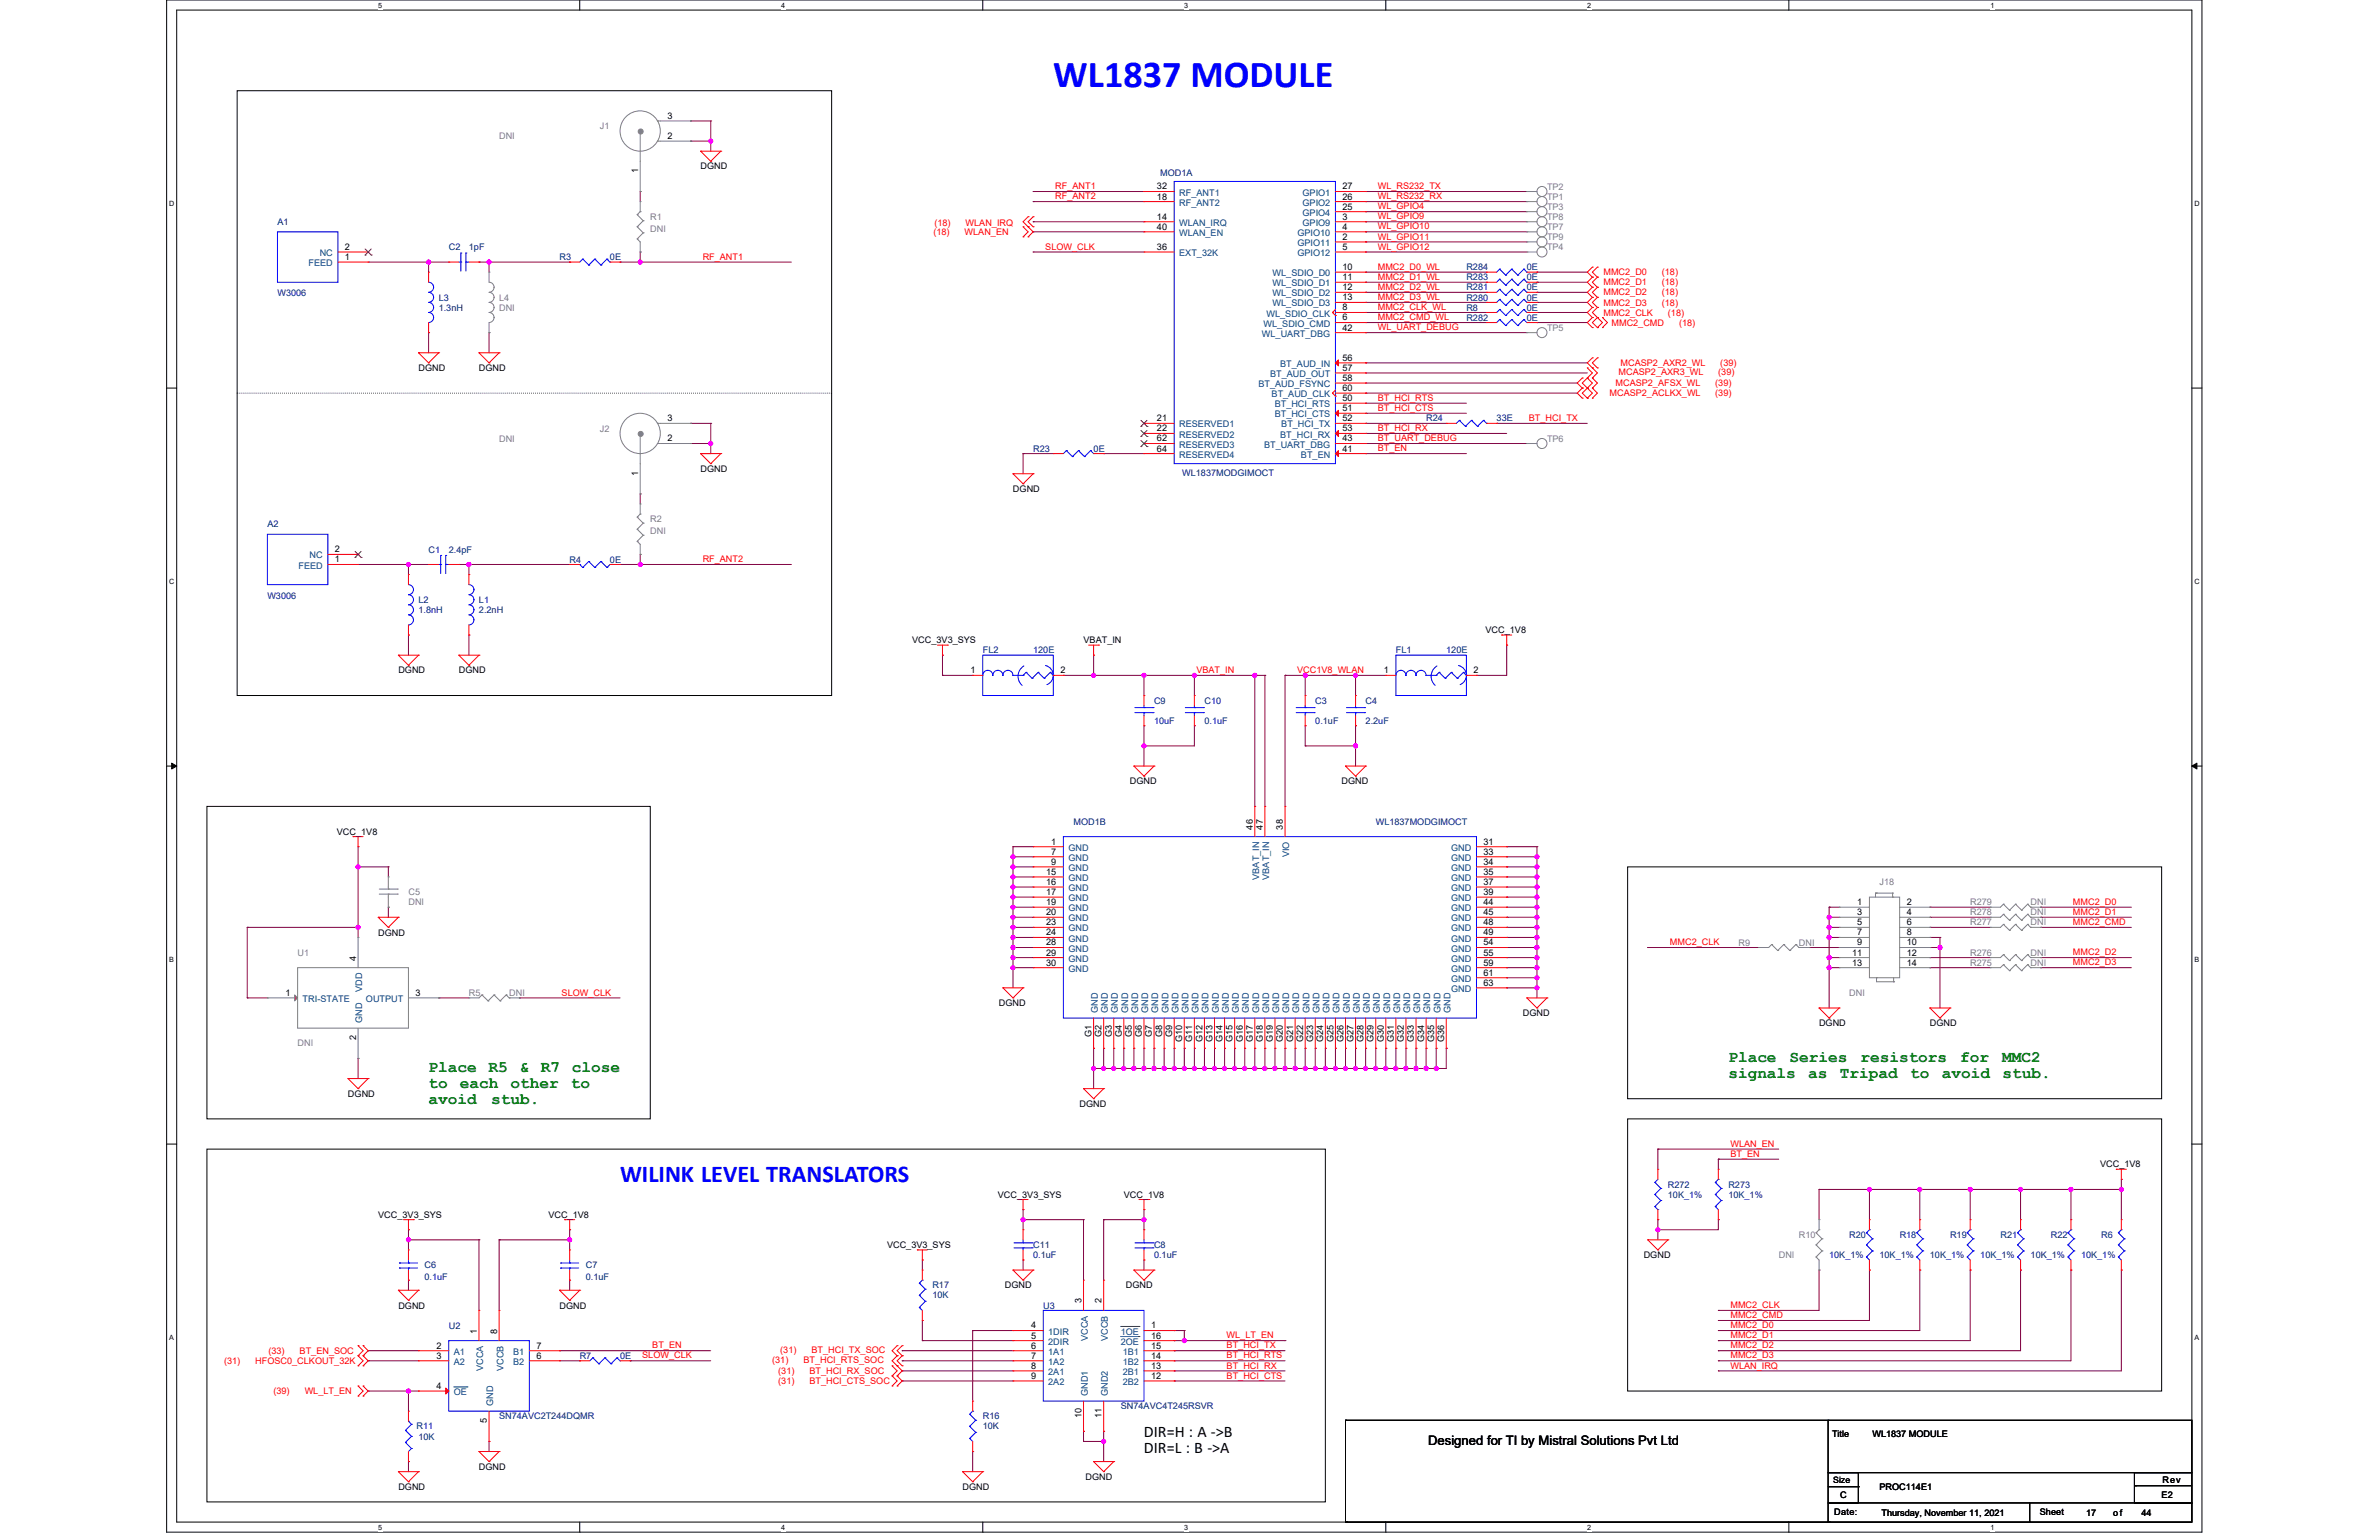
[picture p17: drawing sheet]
<svg xmlns="http://www.w3.org/2000/svg" width="432mm" height="279mm" viewBox="0 0 432 279" stroke-linecap="round" stroke-linejoin="round" font-family="sans-serif">
<defs><g id="words">
<text font-size="6.9" fill="#00f" x="191.2" y="15.7">WL1837 MODULE</text>
<text font-size="4.4" fill="#00f" x="112.5" y="214.5">WILINK LEVEL TRANSLATORS</text>
<g font-size="2.9" fill="#008000">
<text x="77.8" y="194.5">Place</text>
<text x="77.8" y="197.4">to</text>
<text x="83.5" y="197.4">each</text>
<text x="88.7" y="194.5">R5</text>
<text x="92.7" y="197.4">other</text>
<text x="94.3" y="194.5">&amp;</text>
<text x="98.2" y="194.5">R7</text>
<text x="103.6" y="197.4">to</text>
<text x="103.8" y="194.5">close</text>
<text x="313.7" y="192.6">Place</text>
<text x="313.7" y="195.5">signals</text>
<text x="324.8" y="192.6">Series</text>
<text x="328.2" y="195.5">as</text>
<text x="334" y="195.5">Tripad</text>
<text x="337.7" y="192.6">resistors</text>
<text x="346.7" y="195.5">to</text>
<text x="352.5" y="195.5">avoid</text>
<text x="355.8" y="192.6">for</text>
<text x="363.4" y="192.6">MMC2</text>
<text x="363.5" y="195.5">stub.</text>
<text x="77.8" y="200.3">avoid</text>
<text x="89.1" y="200.3">stub.</text>
</g>
<g font-size="2.9">
<text x="207.6" y="260.6">DIR=H : A -&gt;B</text>
<text x="207.6" y="263.6">DIR=L : B -&gt;A</text>
</g>
<text font-size="2.4" x="259.2" y="262.2">Designed for TI by Mistral Solutions Pvt Ltd</text>
<g font-size="1.6" fill="#808080">
<text x="108.9" y="23.4">J1</text>
<text x="90.6" y="25.3">DNI</text>
<text x="280.8" y="34.4">TP2</text>
<text x="118" y="39.9">R1</text>
<text x="280.8" y="41.7">TP7</text>
<text x="280.8" y="39.9">TP8</text>
<text x="280.8" y="36.2">TP1</text>
<text x="280.8" y="38.1">TP3</text>
<text x="118" y="42.1">DNI</text>
<text x="280.8" y="45.4">TP4</text>
<text x="280.8" y="43.5">TP9</text>
<text x="90.6" y="54.5">L4</text>
<text x="90.6" y="56.3">DNI</text>
<text x="280.8" y="60">TP5</text>
<text x="90.6" y="80.1">DNI</text>
<text x="108.9" y="78.3">J2</text>
<text x="280.8" y="80.1">TP6</text>
<text x="118" y="94.8">R2</text>
<text x="118" y="97">DNI</text>
<text x="341.1" y="160.6">J18</text>
<text x="74.1" y="162.4">C5</text>
<text x="74.1" y="164.2">DNI</text>
<text x="357.6" y="164.2">R279</text>
<text x="357.6" y="166.1">R278</text>
<text x="357.6" y="167.9">R277</text>
<text x="368.6" y="164.2">DNI</text>
<text x="368.6" y="166.1">DNI</text>
<text x="368.6" y="167.9">DNI</text>
<text x="54" y="173.4">U1</text>
<text x="315.5" y="171.6">R9</text>
<text x="326.5" y="171.6">DNI</text>
<text x="357.6" y="173.4">R276</text>
<text x="368.6" y="173.4">DNI</text>
<text x="357.6" y="175.2">R275</text>
<text x="368.6" y="175.2">DNI</text>
<text x="85.1" y="180.7">R5</text>
<text x="92.4" y="180.7">DNI</text>
<text x="335.7" y="180.7">DNI</text>
<text x="54" y="189.9">DNI</text>
<text x="326.5" y="224.6">R10</text>
<text x="322.9" y="228.3">DNI</text>
</g>
<g font-size="1.6">
<text x="121.1" y="21.6">3</text>
<text x="121.1" y="25.2">2</text>
<text x="115.8" y="31.5" transform="rotate(-90 115.8 31.5)">1</text>
<text x="127.2" y="30.7">DGND</text>
<text x="210" y="34.4">32</text>
<text x="243.7" y="34.4">27</text>
<text x="210" y="36.2">18</text>
<text x="210" y="39.9">14</text>
<text x="210" y="41.7">40</text>
<text x="243.7" y="39.9">3</text>
<text x="243.7" y="41.7">4</text>
<text x="243.7" y="38">25</text>
<text x="243.7" y="36.2">26</text>
<text x="62.6" y="47.2">1</text>
<text x="62.6" y="45.3">2</text>
<text x="210" y="45.3">36</text>
<text x="243.7" y="43.5">2</text>
<text x="243.7" y="45.3">5</text>
<text x="243.7" y="49">10</text>
<text x="243.7" y="50.8">11</text>
<text x="243.7" y="52.7">12</text>
<text x="243.7" y="54.5">13</text>
<text x="243.7" y="56.3">8</text>
<text x="243.7" y="58.1">6</text>
<text x="243.7" y="60">42</text>
<text x="243.7" y="65.5">56</text>
<text x="76" y="67.3">DGND</text>
<text x="86.9" y="67.3">DGND</text>
<text x="243.7" y="67.3">57</text>
<text x="243.7" y="69.1">58</text>
<text x="243.7" y="70.9">60</text>
<text x="121.1" y="76.4">3</text>
<text x="210" y="76.4">21</text>
<text x="243.7" y="72.8">50</text>
<text x="243.7" y="74.6">51</text>
<text x="243.7" y="76.4">52</text>
<text x="121.1" y="80.1">2</text>
<text x="210" y="78.3">22</text>
<text x="210" y="80.1">62</text>
<text x="210" y="81.9">64</text>
<text x="243.7" y="78.3">53</text>
<text x="243.7" y="80.1">43</text>
<text x="243.7" y="81.9">41</text>
<text x="115.8" y="86.3" transform="rotate(-90 115.8 86.3)">1</text>
<text x="127.2" y="85.6">DGND</text>
<text x="183.9" y="89.3">DGND</text>
<text x="60.8" y="100.2">2</text>
<text x="60.8" y="102">1</text>
<text x="165.6" y="116.7">VCC_3V3_SYS</text>
<text x="196.7" y="116.7">VBAT_IN</text>
<text x="269.6" y="114.9">VCC_1V8</text>
<text x="72.3" y="122.2">DGND</text>
<text x="83.3" y="122.2">DGND</text>
<text x="176.2" y="122.2">1</text>
<text x="192.5" y="122.2">2</text>
<text x="251.2" y="122.2">1</text>
<text x="267.4" y="122.2">2</text>
<text x="205.1" y="142.3">DGND</text>
<text x="243.5" y="142.3">DGND</text>
<text x="61.2" y="151.4">VCC_1V8</text>
<text x="190.8" y="153.2">1</text>
<text x="190.8" y="155.1">7</text>
<text x="227.4" y="150.5" transform="rotate(-90 227.4 150.5)">46</text>
<text x="229.2" y="150.5" transform="rotate(-90 229.2 150.5)">47</text>
<text x="232.9" y="150.5" transform="rotate(-90 232.9 150.5)">38</text>
<text x="269.3" y="153.2">31</text>
<text x="269.3" y="155.1">33</text>
<text x="189.9" y="158.7">15</text>
<text x="189.9" y="160.6">16</text>
<text x="190.8" y="156.9">9</text>
<text x="269.3" y="156.9">34</text>
<text x="269.3" y="158.7">35</text>
<text x="269.3" y="160.6">37</text>
<text x="189.9" y="162.4">17</text>
<text x="189.9" y="164.2">19</text>
<text x="189.9" y="166">20</text>
<text x="189.9" y="167.9">23</text>
<text x="269.3" y="162.4">39</text>
<text x="269.3" y="164.2">44</text>
<text x="269.3" y="166">45</text>
<text x="269.3" y="167.9">48</text>
<text x="337.1" y="164.2">1</text>
<text x="337.1" y="166">3</text>
<text x="337.1" y="167.9">5</text>
<text x="346.1" y="164.2">2</text>
<text x="346.1" y="166">4</text>
<text x="346.1" y="167.9">6</text>
<text x="68.6" y="169.7">DGND</text>
<text x="189.9" y="169.7">24</text>
<text x="189.9" y="171.5">28</text>
<text x="189.9" y="173.4">29</text>
<text x="269.3" y="169.7">49</text>
<text x="269.3" y="171.5">54</text>
<text x="269.3" y="173.4">55</text>
<text x="336.2" y="173.4">11</text>
<text x="337.1" y="169.7">7</text>
<text x="337.1" y="171.5">9</text>
<text x="346.1" y="169.7">8</text>
<text x="346.1" y="171.5">10</text>
<text x="346.1" y="173.4">12</text>
<text x="64.6" y="174.3" transform="rotate(-90 64.6 174.3)">4</text>
<text x="189.9" y="175.2">30</text>
<text x="269.3" y="175.2">59</text>
<text x="269.3" y="177">61</text>
<text x="269.3" y="178.8">63</text>
<text x="336.2" y="175.2">13</text>
<text x="346.1" y="175.2">14</text>
<text x="51.8" y="180.7">1</text>
<text x="75.4" y="180.7">3</text>
<text x="181.3" y="182.5">DGND</text>
<text x="276.4" y="184.4">DGND</text>
<text x="64.6" y="188.7" transform="rotate(-90 64.6 188.7)">2</text>
<text x="198.1" y="188.2" transform="rotate(-90 198.1 188.2)">G1</text>
<text x="199.9" y="188.2" transform="rotate(-90 199.9 188.2)">G2</text>
<text x="201.8" y="188.2" transform="rotate(-90 201.8 188.2)">G3</text>
<text x="203.6" y="188.2" transform="rotate(-90 203.6 188.2)">G4</text>
<text x="205.4" y="188.2" transform="rotate(-90 205.4 188.2)">G5</text>
<text x="207.3" y="188.2" transform="rotate(-90 207.3 188.2)">G6</text>
<text x="209.1" y="188.2" transform="rotate(-90 209.1 188.2)">G7</text>
<text x="210.9" y="188.2" transform="rotate(-90 210.9 188.2)">G8</text>
<text x="212.8" y="188.2" transform="rotate(-90 212.8 188.2)">G9</text>
<text x="214.6" y="189.1" transform="rotate(-90 214.6 189.1)">G10</text>
<text x="216.4" y="189.1" transform="rotate(-90 216.4 189.1)">G11</text>
<text x="218.2" y="189.1" transform="rotate(-90 218.2 189.1)">G12</text>
<text x="220.1" y="189.1" transform="rotate(-90 220.1 189.1)">G13</text>
<text x="221.9" y="189.1" transform="rotate(-90 221.9 189.1)">G14</text>
<text x="223.7" y="189.1" transform="rotate(-90 223.7 189.1)">G15</text>
<text x="225.6" y="189.1" transform="rotate(-90 225.6 189.1)">G16</text>
<text x="227.4" y="189.1" transform="rotate(-90 227.4 189.1)">G17</text>
<text x="229.2" y="189.1" transform="rotate(-90 229.2 189.1)">G18</text>
<text x="231" y="189.1" transform="rotate(-90 231 189.1)">G19</text>
<text x="232.9" y="189.1" transform="rotate(-90 232.9 189.1)">G20</text>
<text x="234.7" y="189.1" transform="rotate(-90 234.7 189.1)">G21</text>
<text x="236.5" y="189.1" transform="rotate(-90 236.5 189.1)">G22</text>
<text x="238.4" y="189.1" transform="rotate(-90 238.4 189.1)">G23</text>
<text x="240.2" y="189.1" transform="rotate(-90 240.2 189.1)">G24</text>
<text x="242" y="189.1" transform="rotate(-90 242 189.1)">G25</text>
<text x="243.8" y="189.1" transform="rotate(-90 243.8 189.1)">G26</text>
<text x="245.7" y="189.1" transform="rotate(-90 245.7 189.1)">G27</text>
<text x="247.5" y="189.1" transform="rotate(-90 247.5 189.1)">G28</text>
<text x="249.3" y="189.1" transform="rotate(-90 249.3 189.1)">G29</text>
<text x="251.2" y="189.1" transform="rotate(-90 251.2 189.1)">G30</text>
<text x="253" y="189.1" transform="rotate(-90 253 189.1)">G31</text>
<text x="254.8" y="189.1" transform="rotate(-90 254.8 189.1)">G32</text>
<text x="256.6" y="189.1" transform="rotate(-90 256.6 189.1)">G33</text>
<text x="258.5" y="189.1" transform="rotate(-90 258.5 189.1)">G34</text>
<text x="260.3" y="189.1" transform="rotate(-90 260.3 189.1)">G35</text>
<text x="262.1" y="189.1" transform="rotate(-90 262.1 189.1)">G36</text>
<text x="330.2" y="186.2">DGND</text>
<text x="350.3" y="186.2">DGND</text>
<text x="63.2" y="199">DGND</text>
<text x="195.9" y="200.8">DGND</text>
<text x="381.2" y="211.8">VCC_1V8</text>
<text x="68.6" y="220.9">VCC_3V3_SYS</text>
<text x="99.6" y="220.9">VCC_1V8</text>
<text x="181.1" y="217.3">VCC_3V3_SYS</text>
<text x="204" y="217.3">VCC_1V8</text>
<text x="161" y="226.4">VCC_3V3_SYS</text>
<text x="182.4" y="233.7">DGND</text>
<text x="204.3" y="233.7">DGND</text>
<text x="298.3" y="228.3">DGND</text>
<text x="72.3" y="237.4">DGND</text>
<text x="101.6" y="237.4">DGND</text>
<text x="196.3" y="236.5" transform="rotate(-90 196.3 236.5)">3</text>
<text x="199.9" y="236.5" transform="rotate(-90 199.9 236.5)">2</text>
<text x="79.2" y="244.7">2</text>
<text x="86.6" y="241.9" transform="rotate(-90 86.6 241.9)">1</text>
<text x="90.2" y="241.9" transform="rotate(-90 90.2 241.9)">8</text>
<text x="97.4" y="244.7">7</text>
<text x="187.1" y="241">4</text>
<text x="187.1" y="242.9">5</text>
<text x="187.1" y="244.7">6</text>
<text x="208.9" y="241">1</text>
<text x="208.9" y="242.9">16</text>
<text x="208.9" y="244.7">15</text>
<text x="79.2" y="246.5">3</text>
<text x="79.2" y="252">4</text>
<text x="97.4" y="246.5">6</text>
<text x="187.1" y="246.5">7</text>
<text x="187.1" y="248.3">8</text>
<text x="187.1" y="250.2">9</text>
<text x="208.9" y="246.5">14</text>
<text x="208.9" y="248.3">13</text>
<text x="208.9" y="250.2">12</text>
<text x="196.3" y="257.3" transform="rotate(-90 196.3 257.3)">10</text>
<text x="199.9" y="257.3" transform="rotate(-90 199.9 257.3)">11</text>
<text x="88.4" y="258.2" transform="rotate(-90 88.4 258.2)">5</text>
<text x="332.5" y="260.6">Title</text>
<text x="339.9" y="260.6">WL1837 MODULE</text>
<text x="86.9" y="266.7">DGND</text>
<text x="197" y="268.5">DGND</text>
<text x="332.7" y="269">Size</text>
<text x="392.5" y="269">Rev</text>
<text x="72.3" y="270.3">DGND</text>
<text x="174.7" y="270.3">DGND</text>
<text x="332.9" y="274.9">Date:</text>
<text x="334" y="271.8">C</text>
<text x="341.1" y="270.3">PROC114E1</text>
<text x="341.5" y="275.1">Thursday, November 11, 2021</text>
<text x="370.2" y="274.9">Sheet</text>
<text x="378.6" y="275.1">17</text>
<text x="383.6" y="275.1">of</text>
<text x="388.7" y="275.1">44</text>
<text x="392.3" y="271.8">E2</text>
</g>
<g font-size="1.6" fill="#f00">
<text x="191.5" y="34.3">RF_ANT1</text>
<text x="250.1" y="34.3">WL_RS232_TX</text>
<text x="169.6" y="41">(18)</text>
<text x="175.3" y="41">WLAN_IRQ</text>
<text x="191.5" y="36.1">RF_ANT2</text>
<text x="250.1" y="36.1">WL_RS232_RX</text>
<text x="250.1" y="38">WL_GPIO4</text>
<text x="250.1" y="41.6">WL_GPIO10</text>
<text x="250.1" y="39.8">WL_GPIO9</text>
<text x="127.5" y="47.1">RF_ANT1</text>
<text x="169.4" y="42.6">(18)</text>
<text x="175.1" y="42.6">WLAN_EN</text>
<text x="189.7" y="45.3">SLOW_CLK</text>
<text x="250.1" y="45.3">WL_GPIO12</text>
<text x="250.1" y="43.5">WL_GPIO11</text>
<text x="250.1" y="48.9">MMC2_D0_WL</text>
<text x="250.1" y="50.8">MMC2_D1_WL</text>
<text x="250.1" y="52.6">MMC2_D2_WL</text>
<text x="291" y="49.9">MMC2_D0</text>
<text x="291" y="51.8">MMC2_D1</text>
<text x="291" y="53.6">MMC2_D2</text>
<text x="301.6" y="49.9">(18)</text>
<text x="301.6" y="51.8">(18)</text>
<text x="301.6" y="53.6">(18)</text>
<text x="250.1" y="59.9">WL_UART_DEBUG</text>
<text x="250.1" y="54.4">MMC2_D3_WL</text>
<text x="250.1" y="56.3">MMC2_CLK_WL</text>
<text x="250.1" y="58.1">MMC2_CMD_WL</text>
<text x="291" y="55.4">MMC2_D3</text>
<text x="291" y="57.3">MMC2_CLK</text>
<text x="292.5" y="59.1">MMC2_CMD</text>
<text x="301.6" y="55.4">(18)</text>
<text x="302.7" y="57.3">(18)</text>
<text x="304.7" y="59.1">(18)</text>
<text x="292.1" y="71.9">MCASP2_ACLKX_WL</text>
<text x="293.2" y="70.1">MCASP2_AFSX_WL</text>
<text x="293.8" y="68.1">MCASP2_AXR3_WL</text>
<text x="294.1" y="66.4">MCASP2_AXR2_WL</text>
<text x="311.3" y="71.9">(39)</text>
<text x="311.3" y="70.1">(39)</text>
<text x="311.9" y="68.1">(39)</text>
<text x="312.2" y="66.4">(39)</text>
<text x="250.1" y="74.5">BT_HCI_CTS</text>
<text x="250.1" y="72.7">BT_HCI_RTS</text>
<text x="277.5" y="76.4">BT_HCI_TX</text>
<text x="250.1" y="80">BT_UART_DEBUG</text>
<text x="250.1" y="78.2">BT_HCI_RX</text>
<text x="250.1" y="81.9">BT_EN</text>
<text x="127.5" y="102">RF_ANT2</text>
<text x="217.2" y="122.1">VBAT_IN</text>
<text x="235.4" y="122.1">VCC1V8_WLAN</text>
<text x="376.3" y="166">MMC2_D1</text>
<text x="376.3" y="164.2">MMC2_D0</text>
<text x="376.3" y="167.8">MMC2_CMD</text>
<text x="303.1" y="171.5">MMC2_CLK</text>
<text x="376.3" y="173.3">MMC2_D2</text>
<text x="376.3" y="175.1">MMC2_D3</text>
<text x="101.9" y="180.6">SLOW_CLK</text>
<text x="314.1" y="208.1">WLAN_EN</text>
<text x="314.1" y="209.9">BT_EN</text>
<text x="314.1" y="239.1">MMC2_CMD</text>
<text x="314.1" y="237.3">MMC2_CLK</text>
<text x="48.7" y="245.6">(33)</text>
<text x="54.4" y="245.6">BT_EN_SOC</text>
<text x="118.4" y="244.6">BT_EN</text>
<text x="141.6" y="245.4">(31)</text>
<text x="147.3" y="245.4">BT_HCI_TX_SOC</text>
<text x="222.6" y="244.6">BT_HCI_TX</text>
<text x="222.6" y="242.8">WL_LT_EN</text>
<text x="314.1" y="241">MMC2_D0</text>
<text x="314.1" y="242.8">MMC2_D1</text>
<text x="314.1" y="244.6">MMC2_D2</text>
<text x="40.7" y="247.5">(31)</text>
<text x="46.3" y="247.5">HFOSC0_CLKOUT_32K</text>
<text x="116.6" y="246.5">SLOW_CLK</text>
<text x="140.2" y="247.3">(31)</text>
<text x="141.3" y="251.1">(31)</text>
<text x="141.3" y="249.3">(31)</text>
<text x="145.8" y="247.3">BT_HCI_RTS_SOC</text>
<text x="146.9" y="251.1">BT_HCI_CTS_SOC</text>
<text x="146.9" y="249.3">BT_HCI_RX_SOC</text>
<text x="222.6" y="246.5">BT_HCI_RTS</text>
<text x="222.6" y="248.3">BT_HCI_RX</text>
<text x="222.6" y="250.1">BT_HCI_CTS</text>
<text x="314.1" y="246.5">MMC2_D3</text>
<text x="314.1" y="248.3">WLAN_IRQ</text>
<text x="49.6" y="252.9">(39)</text>
<text x="55.3" y="252.9">WL_LT_EN</text>
</g>
<g font-size="1.6" fill="#000080">
<text x="210.6" y="31.8">MOD1A</text>
<text x="50.4" y="40.8">A1</text>
<text x="81.5" y="45.4">C2</text>
<text x="85.1" y="45.4">1pF</text>
<text x="101.6" y="47.2">R3</text>
<text x="110.7" y="47.2">0E</text>
<text x="50.4" y="53.8">W3006</text>
<text x="266.2" y="49">R284</text>
<text x="266.2" y="50.9">R283</text>
<text x="266.2" y="52.7">R281</text>
<text x="277.1" y="49">0E</text>
<text x="277.1" y="50.9">0E</text>
<text x="277.1" y="52.7">0E</text>
<text x="79.6" y="54.5">L3</text>
<text x="79.6" y="56.3">1.3nH</text>
<text x="266.2" y="54.5">R280</text>
<text x="266.2" y="56.3">R8</text>
<text x="266.2" y="58.2">R282</text>
<text x="277.1" y="54.5">0E</text>
<text x="277.1" y="58.2">0E</text>
<text x="277.1" y="56.3">0E</text>
<text x="258.8" y="76.5">R24</text>
<text x="271.6" y="76.5">33E</text>
<text x="187.5" y="82">R23</text>
<text x="198.5" y="82">0E</text>
<text x="214.6" y="86.3">WL1837MODGIMOCT</text>
<text x="48.5" y="95.7">A2</text>
<text x="77.8" y="100.2">C1</text>
<text x="81.5" y="100.2">2.4pF</text>
<text x="103.4" y="102.1">R4</text>
<text x="110.7" y="102.1">0E</text>
<text x="48.5" y="108.7">W3006</text>
<text x="76" y="109.4">L2</text>
<text x="76" y="111.2">1.8nH</text>
<text x="86.9" y="109.4">L1</text>
<text x="86.9" y="111.2">2.2nH</text>
<text x="178.4" y="118.5">FL2</text>
<text x="187.5" y="118.5">120E</text>
<text x="253.4" y="118.5">FL1</text>
<text x="262.5" y="118.5">120E</text>
<text x="209.5" y="127.7">C9</text>
<text x="209.5" y="131.3">10uF</text>
<text x="218.6" y="127.7">C10</text>
<text x="218.6" y="131.3">0.1uF</text>
<text x="238.7" y="127.7">C3</text>
<text x="238.7" y="131.3">0.1uF</text>
<text x="247.9" y="127.7">C4</text>
<text x="247.9" y="131.3">2.2uF</text>
<text x="194.8" y="149.6">MOD1B</text>
<text x="249.7" y="149.6">WL1837MODGIMOCT</text>
<text x="302.7" y="215.5">R272</text>
<text x="313.7" y="215.5">R273</text>
<text x="302.7" y="217.3">10K_1%</text>
<text x="313.7" y="217.3">10K_1%</text>
<text x="187.5" y="226.4">C11</text>
<text x="209.5" y="226.4">C8</text>
<text x="335.7" y="224.6">R20</text>
<text x="344.8" y="224.6">R18</text>
<text x="353.9" y="224.6">R19</text>
<text x="363.1" y="224.6">R21</text>
<text x="372.2" y="224.6">R22</text>
<text x="381.4" y="224.6">R6</text>
<text x="77.1" y="230.1">C6</text>
<text x="77.1" y="232.3">0.1uF</text>
<text x="106.3" y="230.1">C7</text>
<text x="106.3" y="232.3">0.1uF</text>
<text x="169.2" y="233.7">R17</text>
<text x="187.5" y="228.3">0.1uF</text>
<text x="209.5" y="228.3">0.1uF</text>
<text x="332" y="228.3">10K_1%</text>
<text x="341.1" y="228.3">10K_1%</text>
<text x="350.3" y="228.3">10K_1%</text>
<text x="359.4" y="228.3">10K_1%</text>
<text x="368.6" y="228.3">10K_1%</text>
<text x="377.7" y="228.3">10K_1%</text>
<text x="169.2" y="235.6">10K</text>
<text x="189.4" y="237.4">U3</text>
<text x="81.5" y="241.1">U2</text>
<text x="105.2" y="246.5">R7</text>
<text x="112.5" y="246.5">0E</text>
<text x="90.6" y="257.5">SN74AVC2T244DQMR</text>
<text x="178.4" y="257.5">R16</text>
<text x="203.4" y="255.7">SN74AVC4T245RSVR</text>
<text x="75.6" y="259.3">R11</text>
<text x="76" y="261.2">10K</text>
<text x="178.4" y="259.3">10K</text>
</g>
<g font-size="1.6" fill="#004080">
<text x="214" y="35.5">RF_ANT1</text>
<text x="236.4" y="35.5">GPIO1</text>
<text x="214" y="37.3">RF_ANT2</text>
<text x="214" y="41">WLAN_IRQ</text>
<text x="236.4" y="41">GPIO9</text>
<text x="236.4" y="39.1">GPIO4</text>
<text x="236.4" y="37.3">GPIO2</text>
<text x="58" y="46.5">NC</text>
<text x="214" y="42.8">WLAN_EN</text>
<text x="214" y="46.5">EXT_32K</text>
<text x="235.5" y="44.6">GPIO11</text>
<text x="235.5" y="42.8">GPIO10</text>
<text x="235.5" y="46.5">GPIO12</text>
<text x="56" y="48.3">FEED</text>
<text x="231" y="50.1">WL_SDIO_D0</text>
<text x="231" y="51.9">WL_SDIO_D1</text>
<text x="231" y="53.8">WL_SDIO_D2</text>
<text x="229.3" y="59.3">WL_SDIO_CMD</text>
<text x="229.9" y="57.4">WL_SDIO_CLK</text>
<text x="231" y="55.6">WL_SDIO_D3</text>
<text x="229.1" y="61.1">WL_UART_DBG</text>
<text x="228.4" y="70.2">BT_AUD_FSYNC</text>
<text x="230.5" y="68.4">BT_AUD_OUT</text>
<text x="232.4" y="66.6">BT_AUD_IN</text>
<text x="214" y="77.6">RESERVED1</text>
<text x="230.8" y="72.1">BT_AUD_CLK</text>
<text x="231.4" y="73.9">BT_HCI_RTS</text>
<text x="231.4" y="75.7">BT_HCI_CTS</text>
<text x="232.6" y="77.6">BT_HCI_TX</text>
<text x="214" y="79.4">RESERVED2</text>
<text x="214" y="81.2">RESERVED3</text>
<text x="214" y="83">RESERVED4</text>
<text x="229.4" y="81.2">BT_UART_DBG</text>
<text x="232.4" y="79.4">BT_HCI_RX</text>
<text x="236.1" y="83">BT_EN</text>
<text x="56.2" y="101.3">NC</text>
<text x="54.2" y="103.2">FEED</text>
<text x="193.9" y="154.4">GND</text>
<text x="234" y="155.6" transform="rotate(-90 234 155.6)">VIO</text>
<text x="263.4" y="154.4">GND</text>
<text x="193.9" y="156.2">GND</text>
<text x="193.9" y="158">GND</text>
<text x="193.9" y="159.8">GND</text>
<text x="193.9" y="161.7">GND</text>
<text x="228.5" y="159.6" transform="rotate(-90 228.5 159.6)">VBAT_IN</text>
<text x="230.3" y="159.6" transform="rotate(-90 230.3 159.6)">VBAT_IN</text>
<text x="263.4" y="156.2">GND</text>
<text x="263.4" y="158">GND</text>
<text x="263.4" y="159.8">GND</text>
<text x="263.4" y="161.7">GND</text>
<text x="193.9" y="163.5">GND</text>
<text x="193.9" y="165.3">GND</text>
<text x="193.9" y="167.2">GND</text>
<text x="263.4" y="163.5">GND</text>
<text x="263.4" y="165.3">GND</text>
<text x="263.4" y="167.2">GND</text>
<text x="193.9" y="169">GND</text>
<text x="193.9" y="170.8">GND</text>
<text x="193.9" y="172.7">GND</text>
<text x="263.4" y="169">GND</text>
<text x="263.4" y="170.8">GND</text>
<text x="263.4" y="172.7">GND</text>
<text x="65.8" y="180" transform="rotate(-90 65.8 180)">VDD</text>
<text x="193.9" y="174.5">GND</text>
<text x="193.9" y="176.3">GND</text>
<text x="263.4" y="174.5">GND</text>
<text x="263.4" y="176.3">GND</text>
<text x="263.4" y="178.1">GND</text>
<text x="263.4" y="180">GND</text>
<text x="54.9" y="181.8">TRI-STATE</text>
<text x="65.8" y="185.6" transform="rotate(-90 65.8 185.6)">GND</text>
<text x="66.4" y="181.8">OUTPUT</text>
<text x="199.3" y="183.8" transform="rotate(-90 199.3 183.8)">GND</text>
<text x="201.1" y="183.8" transform="rotate(-90 201.1 183.8)">GND</text>
<text x="202.9" y="183.8" transform="rotate(-90 202.9 183.8)">GND</text>
<text x="204.7" y="183.8" transform="rotate(-90 204.7 183.8)">GND</text>
<text x="206.6" y="183.8" transform="rotate(-90 206.6 183.8)">GND</text>
<text x="208.4" y="183.8" transform="rotate(-90 208.4 183.8)">GND</text>
<text x="210.2" y="183.8" transform="rotate(-90 210.2 183.8)">GND</text>
<text x="212.1" y="183.8" transform="rotate(-90 212.1 183.8)">GND</text>
<text x="213.9" y="183.8" transform="rotate(-90 213.9 183.8)">GND</text>
<text x="215.7" y="183.8" transform="rotate(-90 215.7 183.8)">GND</text>
<text x="217.5" y="183.8" transform="rotate(-90 217.5 183.8)">GND</text>
<text x="219.4" y="183.8" transform="rotate(-90 219.4 183.8)">GND</text>
<text x="221.2" y="183.8" transform="rotate(-90 221.2 183.8)">GND</text>
<text x="223" y="183.8" transform="rotate(-90 223 183.8)">GND</text>
<text x="224.9" y="183.8" transform="rotate(-90 224.9 183.8)">GND</text>
<text x="226.7" y="183.8" transform="rotate(-90 226.7 183.8)">GND</text>
<text x="228.5" y="183.8" transform="rotate(-90 228.5 183.8)">GND</text>
<text x="230.3" y="183.8" transform="rotate(-90 230.3 183.8)">GND</text>
<text x="232.2" y="183.8" transform="rotate(-90 232.2 183.8)">GND</text>
<text x="234" y="183.8" transform="rotate(-90 234 183.8)">GND</text>
<text x="235.8" y="183.8" transform="rotate(-90 235.8 183.8)">GND</text>
<text x="237.7" y="183.8" transform="rotate(-90 237.7 183.8)">GND</text>
<text x="239.5" y="183.8" transform="rotate(-90 239.5 183.8)">GND</text>
<text x="241.3" y="183.8" transform="rotate(-90 241.3 183.8)">GND</text>
<text x="243.1" y="183.8" transform="rotate(-90 243.1 183.8)">GND</text>
<text x="245" y="183.8" transform="rotate(-90 245 183.8)">GND</text>
<text x="246.8" y="183.8" transform="rotate(-90 246.8 183.8)">GND</text>
<text x="248.6" y="183.8" transform="rotate(-90 248.6 183.8)">GND</text>
<text x="250.5" y="183.8" transform="rotate(-90 250.5 183.8)">GND</text>
<text x="252.3" y="183.8" transform="rotate(-90 252.3 183.8)">GND</text>
<text x="254.1" y="183.8" transform="rotate(-90 254.1 183.8)">GND</text>
<text x="255.9" y="183.8" transform="rotate(-90 255.9 183.8)">GND</text>
<text x="257.8" y="183.8" transform="rotate(-90 257.8 183.8)">GND</text>
<text x="259.6" y="183.8" transform="rotate(-90 259.6 183.8)">GND</text>
<text x="261.4" y="183.8" transform="rotate(-90 261.4 183.8)">GND</text>
<text x="263.3" y="183.8" transform="rotate(-90 263.3 183.8)">GND</text>
<text x="82.4" y="245.8">A1</text>
<text x="93.1" y="245.8">B1</text>
<text x="190.3" y="242.1">1DIR</text>
<text x="190.3" y="244">2DIR</text>
<text x="190.3" y="245.8">1A1</text>
<text x="197.4" y="243.3" transform="rotate(-90 197.4 243.3)">VCCA</text>
<text x="201.1" y="243.3" transform="rotate(-90 201.1 243.3)">VCCB</text>
<text x="203.4" y="242.1">1OE</text>
<text x="203.4" y="244">2OE</text>
<text x="203.8" y="245.8">1B1</text>
<text x="82.4" y="247.6">A2</text>
<text x="87.7" y="248.7" transform="rotate(-90 87.7 248.7)">VCCA</text>
<text x="91.4" y="248.7" transform="rotate(-90 91.4 248.7)">VCCB</text>
<text x="93.1" y="247.6">B2</text>
<text x="190.3" y="247.6">1A2</text>
<text x="190.3" y="249.5">2A1</text>
<text x="190.3" y="251.3">2A2</text>
<text x="203.8" y="247.6">1B2</text>
<text x="203.8" y="249.5">2B1</text>
<text x="203.8" y="251.3">2B2</text>
<text x="82.4" y="253.1">OE</text>
<text x="89.5" y="255.1" transform="rotate(-90 89.5 255.1)">GND</text>
<text x="197.4" y="253.3" transform="rotate(-90 197.4 253.3)">GND1</text>
<text x="201.1" y="253.3" transform="rotate(-90 201.1 253.3)">GND2</text>
</g>
<g font-size="1.3">
<text x="68.6" y="1.4">5</text>
<text x="141.8" y="1.4">4</text>
<text x="215" y="1.4">3</text>
<text x="288.1" y="1.4">2</text>
<text x="361.3" y="1.4">1</text>
<text x="30.7" y="37.3">D</text>
<text x="398.3" y="37.3">D</text>
<text x="30.7" y="105.9">C</text>
<text x="398.3" y="105.9">C</text>
<text x="30.7" y="174.5">B</text>
<text x="398.3" y="174.5">B</text>
<text x="30.7" y="243">A</text>
<text x="398.3" y="243">A</text>
<text x="68.6" y="277.5">5</text>
<text x="141.8" y="277.5">4</text>
<text x="215" y="277.5">3</text>
<text x="288.1" y="277.5">2</text>
<text x="361.3" y="277.5">1</text>
</g>
</g></defs>
<path d="M30.2 0h369.5v278h-369.5zM32.1 1.8h365.7v274.3h-365.7z" fill="none" stroke="#000" stroke-width=".18"/>
<g fill="#fff">
<path d="M68.7 .2h.7v1.4h-.7z"/>
<path d="M68.7 276.3h.7v1.5h-.7z"/>
</g>
<path d="M105.2 0v1.8M105.2 276.1v1.9" fill="none" stroke="#000" stroke-width=".18"/>
<g fill="#fff">
<path d="M141.8 .2h.7v1.4h-.7z"/>
<path d="M141.8 276.3h.7v1.5h-.7z"/>
</g>
<path d="M178.4 0v1.8M178.4 276.1v1.9" fill="none" stroke="#000" stroke-width=".18"/>
<g fill="#fff">
<path d="M215 .2h.7v1.4h-.7z"/>
<path d="M215 276.3h.7v1.5h-.7z"/>
</g>
<path d="M251.5 0v1.8M251.5 276.1v1.9" fill="none" stroke="#000" stroke-width=".18"/>
<g fill="#fff">
<path d="M288.1 .2h.7v1.4h-.7z"/>
<path d="M288.1 276.3h.7v1.5h-.7z"/>
</g>
<path d="M324.7 0v1.8M324.7 276.1v1.9" fill="none" stroke="#000" stroke-width=".18"/>
<g fill="#fff">
<path d="M361.3 .2h.7v1.4h-.7z"/>
<path d="M361.3 276.3h.7v1.5h-.7z"/>
<path d="M30.7 36.1h1v1.5h-1z"/>
<path d="M398.3 36.1h.9v1.5h-.9z"/>
<path d="M30.7 104.7h1v1.5h-1z"/>
<path d="M398.3 104.7h.9v1.5h-.9z"/>
</g>
<path d="M30.2 70.4h1.9M397.8 70.4h1.9" fill="none" stroke="#000" stroke-width=".18"/>
<g fill="#fff">
<path d="M30.7 173.3h.9v1.4h-.9z"/>
<path d="M398.3 173.3h.9v1.4h-.9z"/>
</g>
<path d="M30.2 139h1.9M31.2 138.5l.9 .5-.9 .5zM397.8 139l.9-.5v1zM397.8 139h1.9" fill="none" stroke="#000" stroke-width=".18"/>
<path d="M31.2 138.5l.9 .5-.9 .5zM397.8 139l.9-.5v1z" fill="#000"/>
<g fill="#fff">
<path d="M30.7 241.9h.9v1.4h-.9z"/>
<path d="M398.3 241.9h.9v1.4h-.9z"/>
</g>
<path d="M43 16.5h107.9v109.7h-107.9zM37.6 146.3h80.4v56.7h-80.4zM295.4 157.3h96.9v42h-96.9zM30.2 207.6h1.9M37.6 208.5h203v64h-203zM295.4 203h96.9v49.4h-96.9zM397.8 207.6h1.9" fill="none" stroke="#000" stroke-width=".18"/>
<path d="M43 71.3h107.9M150.9 71.3h.1" fill="none" stroke="#000" stroke-width=".18" stroke-dasharray="0 .4"/>
<g fill="none" stroke="#800040" stroke-width=".18">
<path d="M187.5 36.6h.1M187.5 36.6h20.1M247.9 34.7h.1M247.9 36.6h.1M247.9 38.4h.1M247.9 34.7h29.2M247.9 36.6h29.2M247.9 38.4h29.2M247.9 45.7h.1M247.9 42.1h.1M247.9 43.9h.1M247.9 40.2h.1"/>
<path d="M247.9 45.7h29.2M247.9 42.1h29.2M247.9 43.9h29.2M247.9 40.2h29.2M247.9 60.4h.1M247.9 75h.1M247.9 73.2h.1M247.9 76.8h.1M247.9 78.6h.1M247.9 60.4h29.2M247.9 75h18.3M247.9 73.2h18.3"/>
<path d="M247.9 76.8h14.6M247.9 78.6h25.6M271.6 76.8h.1M271.6 76.8h16.5M185.7 82.3h.1M185.7 82.3h5.5M185.7 82.3v3.7M200.3 82.3h.1M200.3 82.3h7.3M247.9 80.5h.1M247.9 82.3h.1M247.9 82.3h18.3"/>
<path d="M247.9 80.5h29.2M74.1 115.2h.1M74.1 115.2v3.7M85.1 115.2h.1M85.1 115.2v3.7M198.5 190.2h.1M198.5 190.2v3.7M167.4 228.6h.1M167.4 228.6v1.8M213.1 241.4h.1M213.1 243.2h.1M213.1 241.4h1.9"/>
<path d="M215 241.4h.1M215 241.4v1.8h-1.9M176.5 263.3h.1M176.5 263.3v3.7"/>
</g>
<circle cx="198.5" cy="193.8" r=".37" fill="#f0f"/>
<circle cx="198.5" cy="193.8" r=".37" fill="none" stroke="#f0f" stroke-width=".18"/>
<path d="M198.5 193.9h.1M198.5 193.9h1.8M260.7 190.2h.1M260.7 190.2v3.7M262.5 190.2h.1M262.5 190.2v3.7" fill="none" stroke="#800040" stroke-width=".18"/>
<circle cx="260.7" cy="193.8" r=".37" fill="#f0f"/>
<circle cx="260.7" cy="193.8" r=".37" fill="none" stroke="#f0f" stroke-width=".18"/>
<path d="M200.3 190.2h.1M200.3 190.2v3.7M260.7 193.9h.1M260.7 193.9h1.8" fill="none" stroke="#800040" stroke-width=".18"/>
<circle cx="200.3" cy="193.8" r=".37" fill="#f0f"/>
<circle cx="200.3" cy="193.8" r=".37" fill="none" stroke="#f0f" stroke-width=".18"/>
<path d="M200.3 193.9h.1M202.2 190.2h.1M202.2 190.2v3.7h-1.9" fill="none" stroke="#800040" stroke-width=".18"/>
<circle cx="202.1" cy="193.8" r=".37" fill="#f0f"/>
<circle cx="202.1" cy="193.8" r=".37" fill="none" stroke="#f0f" stroke-width=".18"/>
<path d="M202.2 193.9h.1M204 190.2h.1M204 190.2v3.7h-1.8" fill="none" stroke="#800040" stroke-width=".18"/>
<circle cx="204" cy="193.8" r=".37" fill="#f0f"/>
<circle cx="204" cy="193.8" r=".37" fill="none" stroke="#f0f" stroke-width=".18"/>
<path d="M204 193.9h.1M205.8 190.2h.1M205.8 190.2v3.7h-1.8" fill="none" stroke="#800040" stroke-width=".18"/>
<circle cx="205.8" cy="193.8" r=".37" fill="#f0f"/>
<circle cx="205.8" cy="193.8" r=".37" fill="none" stroke="#f0f" stroke-width=".18"/>
<path d="M205.8 193.9h.1M207.6 190.2h.1M207.6 190.2v3.7h-1.8" fill="none" stroke="#800040" stroke-width=".18"/>
<circle cx="207.6" cy="193.8" r=".37" fill="#f0f"/>
<circle cx="207.6" cy="193.8" r=".37" fill="none" stroke="#f0f" stroke-width=".18"/>
<path d="M207.6 193.9h.1M209.5 190.2h.1M209.5 190.2v3.7h-1.9" fill="none" stroke="#800040" stroke-width=".18"/>
<circle cx="209.5" cy="193.8" r=".37" fill="#f0f"/>
<circle cx="209.5" cy="193.8" r=".37" fill="none" stroke="#f0f" stroke-width=".18"/>
<path d="M209.5 193.9h.1M211.3 190.2h.1M211.3 190.2v3.7h-1.8" fill="none" stroke="#800040" stroke-width=".18"/>
<circle cx="211.3" cy="193.8" r=".37" fill="#f0f"/>
<circle cx="211.3" cy="193.8" r=".37" fill="none" stroke="#f0f" stroke-width=".18"/>
<path d="M211.3 193.9h.1M213.1 190.2h.1M213.1 190.2v3.7h-1.8" fill="none" stroke="#800040" stroke-width=".18"/>
<circle cx="213.1" cy="193.8" r=".37" fill="#f0f"/>
<circle cx="213.1" cy="193.8" r=".37" fill="none" stroke="#f0f" stroke-width=".18"/>
<path d="M213.1 193.9h.1M213.1 193.9h3.7M215 190.2h.1M215 193.9h.1M215 190.2v3.7" fill="none" stroke="#800040" stroke-width=".18"/>
<circle cx="216.8" cy="193.8" r=".37" fill="#f0f"/>
<circle cx="216.8" cy="193.8" r=".37" fill="none" stroke="#f0f" stroke-width=".18"/>
<circle cx="214.9" cy="193.8" r=".37" fill="#f0f"/>
<circle cx="214.9" cy="193.8" r=".37" fill="none" stroke="#f0f" stroke-width=".18"/>
<path d="M216.8 190.2h.1M216.8 193.9h.1M216.8 190.2v3.7M218.6 190.2h.1M218.6 190.2v3.7h-1.8" fill="none" stroke="#800040" stroke-width=".18"/>
<circle cx="218.6" cy="193.8" r=".37" fill="#f0f"/>
<circle cx="218.6" cy="193.8" r=".37" fill="none" stroke="#f0f" stroke-width=".18"/>
<path d="M218.6 193.9h.1M220.4 190.2h.1M220.4 190.2v3.7h-1.8" fill="none" stroke="#800040" stroke-width=".18"/>
<circle cx="220.4" cy="193.8" r=".37" fill="#f0f"/>
<circle cx="220.4" cy="193.8" r=".37" fill="none" stroke="#f0f" stroke-width=".18"/>
<path d="M220.4 193.9h.1M222.3 190.2h.1M222.3 190.2v3.7h-1.9" fill="none" stroke="#800040" stroke-width=".18"/>
<circle cx="222.3" cy="193.8" r=".37" fill="#f0f"/>
<circle cx="222.3" cy="193.8" r=".37" fill="none" stroke="#f0f" stroke-width=".18"/>
<path d="M222.3 193.9h.1M224.1 190.2h.1M224.1 190.2v3.7h-1.8" fill="none" stroke="#800040" stroke-width=".18"/>
<circle cx="224.1" cy="193.8" r=".37" fill="#f0f"/>
<circle cx="224.1" cy="193.8" r=".37" fill="none" stroke="#f0f" stroke-width=".18"/>
<path d="M224.1 193.9h.1M225.9 190.2h.1M225.9 190.2v3.7h-1.8" fill="none" stroke="#800040" stroke-width=".18"/>
<circle cx="225.9" cy="193.8" r=".37" fill="#f0f"/>
<circle cx="225.9" cy="193.8" r=".37" fill="none" stroke="#f0f" stroke-width=".18"/>
<path d="M225.9 193.9h.1M227.8 190.2h.1M227.8 190.2v3.7h-1.9" fill="none" stroke="#800040" stroke-width=".18"/>
<circle cx="227.8" cy="193.8" r=".37" fill="#f0f"/>
<circle cx="227.8" cy="193.8" r=".37" fill="none" stroke="#f0f" stroke-width=".18"/>
<path d="M227.8 193.9h.1M229.6 190.2h.1M229.6 190.2v3.7h-1.8" fill="none" stroke="#800040" stroke-width=".18"/>
<circle cx="229.6" cy="193.8" r=".37" fill="#f0f"/>
<circle cx="229.6" cy="193.8" r=".37" fill="none" stroke="#f0f" stroke-width=".18"/>
<path d="M229.6 193.9h.1M231.4 190.2h.1M231.4 190.2v3.7h-1.8" fill="none" stroke="#800040" stroke-width=".18"/>
<circle cx="231.4" cy="193.8" r=".37" fill="#f0f"/>
<circle cx="231.4" cy="193.8" r=".37" fill="none" stroke="#f0f" stroke-width=".18"/>
<path d="M231.4 193.9h.1M233.2 190.2h.1M233.2 190.2v3.7h-1.8" fill="none" stroke="#800040" stroke-width=".18"/>
<circle cx="233.2" cy="193.8" r=".37" fill="#f0f"/>
<circle cx="233.2" cy="193.8" r=".37" fill="none" stroke="#f0f" stroke-width=".18"/>
<path d="M233.2 193.9h.1M235.1 190.2h.1M235.1 190.2v3.7h-1.9" fill="none" stroke="#800040" stroke-width=".18"/>
<circle cx="235.1" cy="193.8" r=".37" fill="#f0f"/>
<circle cx="235.1" cy="193.8" r=".37" fill="none" stroke="#f0f" stroke-width=".18"/>
<path d="M235.1 193.9h.1M236.9 190.2h.1M236.9 190.2v3.7h-1.8" fill="none" stroke="#800040" stroke-width=".18"/>
<circle cx="236.9" cy="193.8" r=".37" fill="#f0f"/>
<circle cx="236.9" cy="193.8" r=".37" fill="none" stroke="#f0f" stroke-width=".18"/>
<path d="M236.9 193.9h.1M236.9 193.9h3.7M238.7 190.2h.1M238.7 193.9h.1M238.7 190.2v3.7" fill="none" stroke="#800040" stroke-width=".18"/>
<circle cx="240.6" cy="193.8" r=".37" fill="#f0f"/>
<circle cx="240.6" cy="193.8" r=".37" fill="none" stroke="#f0f" stroke-width=".18"/>
<circle cx="238.7" cy="193.8" r=".37" fill="#f0f"/>
<circle cx="238.7" cy="193.8" r=".37" fill="none" stroke="#f0f" stroke-width=".18"/>
<path d="M240.6 190.2h.1M240.6 193.9h.1M240.6 190.2v3.7M242.4 190.2h.1M242.4 190.2v3.7h-1.8" fill="none" stroke="#800040" stroke-width=".18"/>
<circle cx="242.4" cy="193.8" r=".37" fill="#f0f"/>
<circle cx="242.4" cy="193.8" r=".37" fill="none" stroke="#f0f" stroke-width=".18"/>
<path d="M242.4 193.9h.1M244.2 190.2h.1M244.2 190.2v3.7h-1.8" fill="none" stroke="#800040" stroke-width=".18"/>
<circle cx="244.2" cy="193.8" r=".37" fill="#f0f"/>
<circle cx="244.2" cy="193.8" r=".37" fill="none" stroke="#f0f" stroke-width=".18"/>
<path d="M244.2 193.9h.1M246 190.2h.1M246 190.2v3.7h-1.8" fill="none" stroke="#800040" stroke-width=".18"/>
<circle cx="246" cy="193.8" r=".37" fill="#f0f"/>
<circle cx="246" cy="193.8" r=".37" fill="none" stroke="#f0f" stroke-width=".18"/>
<path d="M246 193.9h.1M247.9 190.2h.1M247.9 190.2v3.7h-1.9" fill="none" stroke="#800040" stroke-width=".18"/>
<circle cx="247.9" cy="193.8" r=".37" fill="#f0f"/>
<circle cx="247.9" cy="193.8" r=".37" fill="none" stroke="#f0f" stroke-width=".18"/>
<path d="M247.9 193.9h.1M249.7 190.2h.1M249.7 190.2v3.7h-1.8" fill="none" stroke="#800040" stroke-width=".18"/>
<circle cx="249.7" cy="193.8" r=".37" fill="#f0f"/>
<circle cx="249.7" cy="193.8" r=".37" fill="none" stroke="#f0f" stroke-width=".18"/>
<path d="M249.7 193.9h.1M251.5 190.2h.1M251.5 190.2v3.7h-1.8" fill="none" stroke="#800040" stroke-width=".18"/>
<circle cx="251.5" cy="193.8" r=".37" fill="#f0f"/>
<circle cx="251.5" cy="193.8" r=".37" fill="none" stroke="#f0f" stroke-width=".18"/>
<path d="M251.5 193.9h.1M251.5 193.9h3.7M253.4 193.9h.1M253.4 190.2h.1M253.4 190.2v3.7" fill="none" stroke="#800040" stroke-width=".18"/>
<circle cx="253.4" cy="193.8" r=".37" fill="#f0f"/>
<circle cx="253.4" cy="193.8" r=".37" fill="none" stroke="#f0f" stroke-width=".18"/>
<path d="M255.2 190.2h.1M255.2 190.2v3.7" fill="none" stroke="#800040" stroke-width=".18"/>
<circle cx="255.2" cy="193.8" r=".37" fill="#f0f"/>
<circle cx="255.2" cy="193.8" r=".37" fill="none" stroke="#f0f" stroke-width=".18"/>
<path d="M255.2 193.9h.1M255.2 193.9h3.6M257 193.9h.1M257 190.2h.1M257 190.2v3.7" fill="none" stroke="#800040" stroke-width=".18"/>
<circle cx="257" cy="193.8" r=".37" fill="#f0f"/>
<circle cx="257" cy="193.8" r=".37" fill="none" stroke="#f0f" stroke-width=".18"/>
<path d="M258.8 190.2h.1M258.8 190.2v3.7" fill="none" stroke="#800040" stroke-width=".18"/>
<circle cx="258.8" cy="193.8" r=".37" fill="#f0f"/>
<circle cx="258.8" cy="193.8" r=".37" fill="none" stroke="#f0f" stroke-width=".18"/>
<path d="M183.9 153.6h.1M183.9 153.6v1.8M198.5 193.9h.1M198.5 193.9v3.6M258.8 193.9h.1M258.8 193.9h1.9" fill="none" stroke="#800040" stroke-width=".18"/>
<circle cx="183.9" cy="155.4" r=".37" fill="#f0f"/>
<circle cx="183.9" cy="155.4" r=".37" fill="none" stroke="#f0f" stroke-width=".18"/>
<path d="M183.9 153.6h.1M183.9 155.4h.1M183.9 157.3h.1M183.9 153.6h3.6M183.9 155.4h3.6M183.9 155.4v3.7M183.9 157.3h3.6" fill="none" stroke="#800040" stroke-width=".18"/>
<circle cx="183.9" cy="159.1" r=".37" fill="#f0f"/>
<circle cx="183.9" cy="159.1" r=".37" fill="none" stroke="#f0f" stroke-width=".18"/>
<circle cx="183.9" cy="157.3" r=".37" fill="#f0f"/>
<circle cx="183.9" cy="157.3" r=".37" fill="none" stroke="#f0f" stroke-width=".18"/>
<path d="M183.9 159.1h.1M183.9 159.1h3.6M183.9 159.1v1.8M183.9 160.9h.1M183.9 160.9h3.6" fill="none" stroke="#800040" stroke-width=".18"/>
<circle cx="183.9" cy="160.9" r=".37" fill="#f0f"/>
<circle cx="183.9" cy="160.9" r=".37" fill="none" stroke="#f0f" stroke-width=".18"/>
<path d="M183.9 160.9h.1M183.9 162.8h.1M183.9 160.9v3.7M183.9 162.8h3.6" fill="none" stroke="#800040" stroke-width=".18"/>
<circle cx="183.9" cy="162.8" r=".37" fill="#f0f"/>
<circle cx="183.9" cy="162.8" r=".37" fill="none" stroke="#f0f" stroke-width=".18"/>
<path d="M183.9 164.6h.1M183.9 164.6h3.6M183.9 164.6v1.8" fill="none" stroke="#800040" stroke-width=".18"/>
<circle cx="183.9" cy="166.4" r=".37" fill="#f0f"/>
<circle cx="183.9" cy="166.4" r=".37" fill="none" stroke="#f0f" stroke-width=".18"/>
<circle cx="183.9" cy="164.6" r=".37" fill="#f0f"/>
<circle cx="183.9" cy="164.6" r=".37" fill="none" stroke="#f0f" stroke-width=".18"/>
<path d="M183.9 166.4h.1M183.9 168.2h.1M183.9 166.4h3.6M183.9 166.4v1.8M183.9 168.2h3.6" fill="none" stroke="#800040" stroke-width=".18"/>
<circle cx="183.9" cy="168.2" r=".37" fill="#f0f"/>
<circle cx="183.9" cy="168.2" r=".37" fill="none" stroke="#f0f" stroke-width=".18"/>
<path d="M183.9 168.2h.1M183.9 170.1h.1M183.9 168.2v1.9M183.9 170.1h3.6" fill="none" stroke="#800040" stroke-width=".18"/>
<circle cx="183.9" cy="170.1" r=".37" fill="#f0f"/>
<circle cx="183.9" cy="170.1" r=".37" fill="none" stroke="#f0f" stroke-width=".18"/>
<path d="M183.9 170.1h.1M183.9 171.9h.1M183.9 170.1v3.6M183.9 171.9h3.6" fill="none" stroke="#800040" stroke-width=".18"/>
<circle cx="183.9" cy="171.9" r=".37" fill="#f0f"/>
<circle cx="183.9" cy="171.9" r=".37" fill="none" stroke="#f0f" stroke-width=".18"/>
<path d="M183.9 173.7h.1M183.9 173.7h3.6M183.9 173.7v1.9" fill="none" stroke="#800040" stroke-width=".18"/>
<circle cx="183.9" cy="175.6" r=".37" fill="#f0f"/>
<circle cx="183.9" cy="175.6" r=".37" fill="none" stroke="#f0f" stroke-width=".18"/>
<circle cx="183.9" cy="173.7" r=".37" fill="#f0f"/>
<circle cx="183.9" cy="173.7" r=".37" fill="none" stroke="#f0f" stroke-width=".18"/>
<g fill="none" stroke="#800040" stroke-width=".18">
<path d="M273.5 153.6h.1M273.5 153.6h5.5M279 153.6h.1M279 153.6v1.8M183.9 175.6h.1M183.9 175.6h3.6M183.9 175.6v3.6M273.5 179.2h.1M273.5 177.4h.1M273.5 179.2h5.5M273.5 177.4h5.5M279 179.2h.1"/>
<path d="M279 177.4h.1M279 177.4v3.7"/>
</g>
<circle cx="279" cy="179.2" r=".37" fill="#f0f"/>
<circle cx="279" cy="179.2" r=".37" fill="none" stroke="#f0f" stroke-width=".18"/>
<circle cx="279" cy="177.4" r=".37" fill="#f0f"/>
<circle cx="279" cy="177.4" r=".37" fill="none" stroke="#f0f" stroke-width=".18"/>
<path d="M273.5 175.6h.1M273.5 173.7h.1M273.5 175.6h5.5M273.5 173.7h5.5M279 175.6h.1M279 173.7h.1M279 173.7v3.7" fill="none" stroke="#800040" stroke-width=".18"/>
<circle cx="279" cy="175.6" r=".37" fill="#f0f"/>
<circle cx="279" cy="175.6" r=".37" fill="none" stroke="#f0f" stroke-width=".18"/>
<circle cx="279" cy="173.7" r=".37" fill="#f0f"/>
<circle cx="279" cy="173.7" r=".37" fill="none" stroke="#f0f" stroke-width=".18"/>
<path d="M273.5 171.9h.1M273.5 170.1h.1M273.5 171.9h5.5M273.5 170.1h5.5M279 171.9h.1M279 170.1h.1M279 170.1v3.6" fill="none" stroke="#800040" stroke-width=".18"/>
<circle cx="279" cy="171.9" r=".37" fill="#f0f"/>
<circle cx="279" cy="171.9" r=".37" fill="none" stroke="#f0f" stroke-width=".18"/>
<circle cx="279" cy="170.1" r=".37" fill="#f0f"/>
<circle cx="279" cy="170.1" r=".37" fill="none" stroke="#f0f" stroke-width=".18"/>
<path d="M273.5 168.2h.1M273.5 166.4h.1M273.5 168.2h5.5M273.5 166.4h5.5M279 168.2h.1M279 168.2v1.9" fill="none" stroke="#800040" stroke-width=".18"/>
<circle cx="279" cy="166.4" r=".37" fill="#f0f"/>
<circle cx="279" cy="166.4" r=".37" fill="none" stroke="#f0f" stroke-width=".18"/>
<path d="M279 166.4h.1M279 166.4v1.8" fill="none" stroke="#800040" stroke-width=".18"/>
<circle cx="279" cy="168.2" r=".37" fill="#f0f"/>
<circle cx="279" cy="168.2" r=".37" fill="none" stroke="#f0f" stroke-width=".18"/>
<path d="M279 164.6h.1M279 164.6v1.8" fill="none" stroke="#800040" stroke-width=".18"/>
<circle cx="279" cy="164.6" r=".37" fill="#f0f"/>
<circle cx="279" cy="164.6" r=".37" fill="none" stroke="#f0f" stroke-width=".18"/>
<path d="M273.5 164.6h.1M273.5 162.8h.1M273.5 160.9h.1M273.5 162.8h5.5M273.5 160.9h5.5M279 162.8h.1M279 160.9h.1M279 160.9v3.7h-5.5" fill="none" stroke="#800040" stroke-width=".18"/>
<circle cx="279" cy="162.8" r=".37" fill="#f0f"/>
<circle cx="279" cy="162.8" r=".37" fill="none" stroke="#f0f" stroke-width=".18"/>
<circle cx="279" cy="160.9" r=".37" fill="#f0f"/>
<circle cx="279" cy="160.9" r=".37" fill="none" stroke="#f0f" stroke-width=".18"/>
<path d="M273.5 159.1h.1M273.5 157.3h.1M273.5 159.1h5.5M273.5 157.3h5.5M279 159.1h.1M279 157.3h.1M279 157.3v3.6" fill="none" stroke="#800040" stroke-width=".18"/>
<circle cx="279" cy="159.1" r=".37" fill="#f0f"/>
<circle cx="279" cy="159.1" r=".37" fill="none" stroke="#f0f" stroke-width=".18"/>
<circle cx="279" cy="157.3" r=".37" fill="#f0f"/>
<circle cx="279" cy="157.3" r=".37" fill="none" stroke="#f0f" stroke-width=".18"/>
<path d="M273.5 155.4h.1M273.5 155.4h5.5M279 155.4h.1M279 155.4v1.9" fill="none" stroke="#800040" stroke-width=".18"/>
<circle cx="279" cy="155.4" r=".37" fill="#f0f"/>
<circle cx="279" cy="155.4" r=".37" fill="none" stroke="#f0f" stroke-width=".18"/>
<path d="M196.7 259.7h.1M196.7 259.7v1.8M200.3 259.7h.1M200.3 259.7v5.5M196.7 261.5h.1M196.7 261.5h3.6M200.3 261.5h.1" fill="none" stroke="#800040" stroke-width=".18"/>
<circle cx="200.3" cy="261.5" r=".37" fill="#f0f"/>
<circle cx="200.3" cy="261.5" r=".37" fill="none" stroke="#f0f" stroke-width=".18"/>
<path d="M65 157.3h.1M65 157.3h5.5M70.5 157.3h.1M70.5 157.3v1.8M44.9 168.2h.1M44.9 168.2v12.9M44.9 168.2h20.1M70.5 164.6h.1M70.5 164.6v1.8M65 192h.1M65 192v3.7" fill="none" stroke="#800040" stroke-width=".18"/>
<circle cx="65" cy="168.2" r=".37" fill="#f0f"/>
<circle cx="65" cy="168.2" r=".37" fill="none" stroke="#f0f" stroke-width=".18"/>
<path d="M65 157.3h.1M65 157.3v12.8M65 168.2h.1" fill="none" stroke="#800040" stroke-width=".18"/>
<circle cx="65" cy="157.3" r=".37" fill="#f0f"/>
<circle cx="65" cy="157.3" r=".37" fill="none" stroke="#f0f" stroke-width=".18"/>
<g fill="none" stroke="#800040" stroke-width=".18">
<path d="M187.5 34.7h.1M187.5 34.7h20.1M187.5 45.7h.1M187.5 45.7h20.1M198.5 122.5h.1M198.5 122.5h18.3M207.6 122.5h.1M207.6 122.5v3.7M65 153.6h.1M65 153.6v3.7M44.9 181.1h.1M44.9 181.1h3.6"/>
<path d="M79.6 181.1h.1M79.6 181.1h5.5M94.3 181.1h.1M94.3 181.1h18.2"/>
</g>
<circle cx="216.8" cy="122.5" r=".37" fill="#f0f"/>
<circle cx="216.8" cy="122.5" r=".37" fill="none" stroke="#f0f" stroke-width=".18"/>
<circle cx="207.6" cy="122.5" r=".37" fill="#f0f"/>
<circle cx="207.6" cy="122.5" r=".37" fill="none" stroke="#f0f" stroke-width=".18"/>
<path d="M207.6 131.7h.1M207.6 135.3h.1M207.6 131.7v3.6M207.6 135.3h9.2M216.8 122.5h.1M216.8 122.5v3.7" fill="none" stroke="#800040" stroke-width=".18"/>
<circle cx="207.6" cy="135.3" r=".37" fill="#f0f"/>
<circle cx="207.6" cy="135.3" r=".37" fill="none" stroke="#f0f" stroke-width=".18"/>
<g fill="none" stroke="#800040" stroke-width=".18">
<path d="M171.1 118.9h.1M171.1 118.9v3.6M198.5 118.9h.1M198.5 118.9v3.6h-5.5M171.1 122.5h.1M171.1 122.5h5.4M193 122.5h.1M207.6 135.3h.1M207.6 135.3v3.7M216.8 131.7h.1M216.8 122.5h.1M216.8 131.7v3.6"/>
<path d="M216.8 122.5h11"/>
</g>
<circle cx="198.5" cy="122.5" r=".37" fill="#f0f"/>
<circle cx="198.5" cy="122.5" r=".37" fill="none" stroke="#f0f" stroke-width=".18"/>
<path d="M227.8 122.5h.1M227.8 122.5v23.8" fill="none" stroke="#800040" stroke-width=".18"/>
<circle cx="227.8" cy="122.5" r=".37" fill="#f0f"/>
<circle cx="227.8" cy="122.5" r=".37" fill="none" stroke="#f0f" stroke-width=".18"/>
<path d="M227.8 122.5h.1M227.8 122.5h1.8M229.6 122.5h.1M229.6 122.5v23.8M236.9 131.7h.1M236.9 122.5h.1M236.9 122.5h9.1M236.9 131.7v3.6M246 131.7h.1M246 135.3h.1M246 131.7v7.3" fill="none" stroke="#800040" stroke-width=".18"/>
<circle cx="246" cy="122.5" r=".37" fill="#f0f"/>
<circle cx="246" cy="122.5" r=".37" fill="none" stroke="#f0f" stroke-width=".18"/>
<circle cx="236.9" cy="122.5" r=".37" fill="#f0f"/>
<circle cx="236.9" cy="122.5" r=".37" fill="none" stroke="#f0f" stroke-width=".18"/>
<g fill="none" stroke="#800040" stroke-width=".18">
<path d="M273.5 117h.1M273.5 117v5.5h-5.5M233.2 122.5h.1M233.2 122.5h3.7M233.2 122.5v23.8M236.9 122.5h.1M236.9 122.5v3.7M246 122.5h.1M246 122.5h5.5M246 122.5v3.7M268 122.5h.1M185.7 219.5h.1"/>
<path d="M185.7 219.5v1.8M185.7 221.3h.1M185.7 221.3h11"/>
</g>
<circle cx="185.7" cy="221.3" r=".37" fill="#f0f"/>
<circle cx="185.7" cy="221.3" r=".37" fill="none" stroke="#f0f" stroke-width=".18"/>
<path d="M207.6 219.5h.1M207.6 219.5v1.8M185.7 221.3h.1M185.7 228.6h.1M185.7 221.3v1.8M185.7 228.6v1.8M196.7 221.3h.1M196.7 221.3v11" fill="none" stroke="#800040" stroke-width=".18"/>
<circle cx="207.6" cy="221.3" r=".37" fill="#f0f"/>
<circle cx="207.6" cy="221.3" r=".37" fill="none" stroke="#f0f" stroke-width=".18"/>
<g fill="none" stroke="#800040" stroke-width=".18">
<path d="M74.1 224.9h.1M74.1 224.9h12.8M200.3 221.3h.1M200.3 221.3h7.3M200.3 221.3v11M207.6 228.6h.1M207.6 221.3h.1M207.6 221.3v1.8M207.6 228.6v1.8M66.8 252.4h.1M66.8 245.1h.1M66.8 252.4h9.2"/>
<path d="M66.8 245.1h9.2M74.1 252.4h.1M101.6 245.1h.1M101.6 245.1h27.4M88.8 261.5h.1M88.8 261.5v1.8"/>
</g>
<circle cx="74.1" cy="224.9" r=".37" fill="#f0f"/>
<circle cx="74.1" cy="224.9" r=".37" fill="none" stroke="#f0f" stroke-width=".18"/>
<path d="M74.1 232.3h.1M74.1 224.9h.1M74.1 223.1h.1M74.1 223.1v3.7M74.1 232.3v1.8M90.6 224.9h.1M103.4 223.1h.1M103.4 223.1v1.8h-12.8" fill="none" stroke="#800040" stroke-width=".18"/>
<circle cx="103.4" cy="224.9" r=".37" fill="#f0f"/>
<circle cx="103.4" cy="224.9" r=".37" fill="none" stroke="#f0f" stroke-width=".18"/>
<g fill="none" stroke="#800040" stroke-width=".18">
<path d="M187.5 42.1h.1M187.5 40.2h.1M187.5 42.1h20.1M187.5 40.2h20.1M86.9 224.9h.1M86.9 224.9v12.8M90.6 224.9h.1M90.6 224.9v12.8M103.4 224.9h.1M103.4 232.3h.1M103.4 224.9v1.9M103.4 232.3v1.8"/>
<path d="M213.1 246.9h.1M213.1 245.1h.1M213.1 248.7h.1M213.1 250.5h.1M213.1 246.9h20.1M213.1 245.1h20.1M213.1 248.7h20.1M213.1 250.5h20.1M215 243.2h18.2M233.2 243.2h.1"/>
</g>
<circle cx="214.9" cy="243.2" r=".37" fill="#f0f"/>
<circle cx="214.9" cy="243.2" r=".37" fill="none" stroke="#f0f" stroke-width=".18"/>
<g fill="none" stroke="#800040" stroke-width=".18">
<path d="M247.9 49.4h.1M247.9 51.2h.1M247.9 53h.1M247.9 54.9h.1M247.9 56.7h.1M247.9 58.5h.1M247.9 49.4h21.9M247.9 51.2h21.9M247.9 53h21.9M247.9 54.9h21.9M247.9 56.7h21.9M247.9 58.5h21.9"/>
<path d="M247.9 65.8h.1M247.9 67.7h.1M247.9 69.5h.1M247.9 71.3h.1M247.9 65.8h40.2M247.9 67.7h40.2M247.9 69.5h38.4M247.9 71.3h38.4M236.9 135.3h.1M236.9 135.3h9.1M332 164.6h.1M332 164.6v1.8"/>
<path d="M352.1 170.1h.1M352.1 170.1v1.8M167.4 239.6h.1M167.4 239.6v3.6M163.7 250.5h.1M163.7 245.1h.1M163.7 248.7h.1M163.7 246.9h.1M163.7 250.5h20.2M163.7 245.1h20.2M163.7 248.7h20.2M163.7 246.9h20.2"/>
<path d="M167.4 243.2h.1M167.4 243.2h16.5M176.5 241.4h.1M176.5 241.4v12.8M176.5 241.4h7.4"/>
</g>
<circle cx="246" cy="135.3" r=".37" fill="#f0f"/>
<circle cx="246" cy="135.3" r=".37" fill="none" stroke="#f0f" stroke-width=".18"/>
<path d="M129 21.9h.1M129 25.6h.1M129 21.9v5.5" fill="none" stroke="#800040" stroke-width=".18"/>
<circle cx="129" cy="25.6" r=".37" fill="#f0f"/>
<circle cx="129" cy="25.6" r=".37" fill="none" stroke="#f0f" stroke-width=".18"/>
<path d="M116.2 47.5h.1M116.2 47.5h27.4" fill="none" stroke="#800040" stroke-width=".18"/>
<circle cx="116.2" cy="47.5" r=".37" fill="#f0f"/>
<circle cx="116.2" cy="47.5" r=".37" fill="none" stroke="#f0f" stroke-width=".18"/>
<g fill="none" stroke="#800040" stroke-width=".18">
<path d="M116.2 34.7h.1M116.2 34.7v1.9M125.3 21.9h.1M125.3 25.6h.1M125.3 21.9h3.7M125.3 25.6h3.7M112.5 47.5h.1M116.2 45.7h.1M116.2 45.7v1.8h-3.7M125.3 76.8h.1M125.3 76.8h3.7M129 76.8h.1"/>
<path d="M129 76.8v3.7M112.5 102.4h.1M112.5 102.4h31.1M116.2 100.6h.1M116.2 102.4h.1M116.2 100.6v1.8"/>
</g>
<circle cx="116.2" cy="102.4" r=".37" fill="#f0f"/>
<circle cx="116.2" cy="102.4" r=".37" fill="none" stroke="#f0f" stroke-width=".18"/>
<path d="M125.3 80.5h.1M125.3 80.5h3.7M127.2 82.3h.1M127.2 82.3h1.8" fill="none" stroke="#800040" stroke-width=".18"/>
<circle cx="129" cy="80.5" r=".37" fill="#f0f"/>
<circle cx="129" cy="80.5" r=".37" fill="none" stroke="#f0f" stroke-width=".18"/>
<g fill="none" stroke="#800040" stroke-width=".18">
<path d="M116.2 89.6h.1M116.2 89.6v1.8M129 80.5h.1M129 80.5v1.8M300.9 223.1h.1M300.9 223.1h11M311.9 239.6h.1M311.9 237.7h.1M311.9 239.6h27.4M311.9 237.7h18.3M311.9 241.4h.1M311.9 243.2h.1"/>
<path d="M311.9 245.1h.1M311.9 246.9h.1M311.9 248.7h.1M311.9 241.4h36.6M311.9 243.2h45.7M311.9 245.1h54.8M311.9 246.9h64M311.9 248.7h73.1"/>
</g>
<circle cx="300.9" cy="223.1" r=".37" fill="#f0f"/>
<circle cx="300.9" cy="223.1" r=".37" fill="none" stroke="#f0f" stroke-width=".18"/>
<path d="M330.2 215.8h.1M330.2 215.8v5.5M330.2 215.8h9.1" fill="none" stroke="#800040" stroke-width=".18"/>
<circle cx="339.3" cy="215.8" r=".37" fill="#f0f"/>
<circle cx="339.3" cy="215.8" r=".37" fill="none" stroke="#f0f" stroke-width=".18"/>
<path d="M375.9 215.8h.1M375.9 215.8v5.5M375.9 215.8h9.1M385 215.8h.1M385 215.8v5.5" fill="none" stroke="#800040" stroke-width=".18"/>
<circle cx="385" cy="215.8" r=".37" fill="#f0f"/>
<circle cx="385" cy="215.8" r=".37" fill="none" stroke="#f0f" stroke-width=".18"/>
<circle cx="375.9" cy="215.8" r=".37" fill="#f0f"/>
<circle cx="375.9" cy="215.8" r=".37" fill="none" stroke="#f0f" stroke-width=".18"/>
<path d="M357.6 215.8h.1M357.6 215.8h18.3M357.6 215.8v5.5M366.7 215.8h.1M366.7 215.8v5.5" fill="none" stroke="#800040" stroke-width=".18"/>
<circle cx="366.7" cy="215.8" r=".37" fill="#f0f"/>
<circle cx="366.7" cy="215.8" r=".37" fill="none" stroke="#f0f" stroke-width=".18"/>
<path d="M348.5 215.8h.1M348.5 215.8v5.5M348.5 215.8h9.1" fill="none" stroke="#800040" stroke-width=".18"/>
<circle cx="357.6" cy="215.8" r=".37" fill="#f0f"/>
<circle cx="357.6" cy="215.8" r=".37" fill="none" stroke="#f0f" stroke-width=".18"/>
<circle cx="348.5" cy="215.8" r=".37" fill="#f0f"/>
<circle cx="348.5" cy="215.8" r=".37" fill="none" stroke="#f0f" stroke-width=".18"/>
<g fill="none" stroke="#800040" stroke-width=".18">
<path d="M332 164.6h.1M332 166.4h.1M332 164.6h1.8M332 166.4h1.8M300.9 208.5h.1M300.9 208.5v3.6M300.9 208.5h22M311.9 210.3h.1M311.9 210.3v1.8M311.9 210.3h11M339.3 215.8h.1M339.3 215.8v5.5"/>
<path d="M339.3 215.8h9.2M385 214h.1M385 214v1.8M300.9 221.3h.1M300.9 223.1h.1M300.9 221.3v3.6M311.9 221.3h.1M311.9 221.3v1.8M330.2 230.4h.1M330.2 230.4v7.3M339.3 230.4h.1M339.3 230.4v9.2"/>
<path d="M348.5 230.4h.1M348.5 230.4v11M357.6 230.4h.1M357.6 230.4v12.8M366.7 230.4h.1M366.7 230.4v14.7M375.9 230.4h.1M375.9 230.4v16.5M385 230.4h.1M385 230.4v18.3"/>
</g>
<circle cx="332" cy="166.4" r=".37" fill="#f0f"/>
<circle cx="332" cy="166.4" r=".37" fill="none" stroke="#f0f" stroke-width=".18"/>
<path d="M332 166.4h.1M332 168.2h.1M332 166.4v1.8M332 168.2h1.8" fill="none" stroke="#800040" stroke-width=".18"/>
<circle cx="332" cy="168.2" r=".37" fill="#f0f"/>
<circle cx="332" cy="168.2" r=".37" fill="none" stroke="#f0f" stroke-width=".18"/>
<path d="M332 168.2h.1M332 170.1h.1M332 168.2v1.9M332 170.1h1.8" fill="none" stroke="#800040" stroke-width=".18"/>
<circle cx="332" cy="170.1" r=".37" fill="#f0f"/>
<circle cx="332" cy="170.1" r=".37" fill="none" stroke="#f0f" stroke-width=".18"/>
<path d="M332 170.1h.1M332 170.1v3.6M350.3 170.1h.1M350.3 171.9h.1M350.3 170.1h1.8M350.3 171.9h1.8M352.1 171.9h.1M352.1 171.9v11" fill="none" stroke="#800040" stroke-width=".18"/>
<circle cx="352.1" cy="171.9" r=".37" fill="#f0f"/>
<circle cx="352.1" cy="171.9" r=".37" fill="none" stroke="#f0f" stroke-width=".18"/>
<path d="M332 173.7h.1M332 173.7h1.8M332 173.7v1.9" fill="none" stroke="#800040" stroke-width=".18"/>
<circle cx="332" cy="175.6" r=".37" fill="#f0f"/>
<circle cx="332" cy="175.6" r=".37" fill="none" stroke="#f0f" stroke-width=".18"/>
<circle cx="332" cy="173.7" r=".37" fill="#f0f"/>
<circle cx="332" cy="173.7" r=".37" fill="none" stroke="#f0f" stroke-width=".18"/>
<g fill="none" stroke="#800040" stroke-width=".18">
<path d="M279 49.4h.1M279 51.2h.1M279 53h.1M279 54.9h.1M279 56.7h.1M279 58.5h.1M279 49.4h9.1M279 51.2h9.1M279 53h9.1M279 54.9h9.1M279 56.7h9.1M279 58.5h9.1"/>
<path d="M299.1 171.9h.1M299.1 171.9h20.1M328.3 171.9h.1M328.3 171.9h5.5M332 175.6h.1M332 175.6h1.8M332 175.6v7.3M350.3 164.6h.1M350.3 166.4h.1M350.3 168.2h.1M350.3 173.7h.1M350.3 175.6h.1"/>
<path d="M350.3 175.6h11M350.3 164.6h11M350.3 166.4h11M350.3 168.2h11M350.3 173.7h11M370.4 173.7h.1M370.4 166.4h.1M370.4 164.6h.1M370.4 168.2h.1M370.4 175.6h.1M370.4 175.6h16.5M370.4 164.6h16.5"/>
<path d="M370.4 166.4h16.5M370.4 168.2h16.5M370.4 173.7h16.5M66.8 246.9h.1M66.8 246.9h9.2M74.1 252.4h.1M74.1 252.4v3.6M101.6 246.9h3.6M105.2 246.9h.1M114.4 246.9h.1M114.4 246.9h14.6"/>
</g>
<circle cx="74.1" cy="252.4" r=".37" fill="#f0f"/>
<circle cx="74.1" cy="252.4" r=".37" fill="none" stroke="#f0f" stroke-width=".18"/>
<path d="M74.1 102.4h.1M74.1 102.4v1.8M74.1 102.4h3.7M83.3 102.4h.1M83.3 102.4h1.8M85.1 102.4h.1M85.1 102.4v1.8M74.1 265.2h.1M74.1 265.2v1.8" fill="none" stroke="#800040" stroke-width=".18"/>
<circle cx="74.1" cy="102.4" r=".37" fill="#f0f"/>
<circle cx="74.1" cy="102.4" r=".37" fill="none" stroke="#f0f" stroke-width=".18"/>
<path d="M77.8 47.5h.1M77.8 47.5v1.9M77.8 47.5h3.7" fill="none" stroke="#800040" stroke-width=".18"/>
<circle cx="77.8" cy="47.5" r=".37" fill="#f0f"/>
<circle cx="77.8" cy="47.5" r=".37" fill="none" stroke="#f0f" stroke-width=".18"/>
<path d="M66.8 47.5h11M77.8 47.5h.1M86.9 47.5h.1M86.9 47.5h16.5M88.8 47.5h.1M88.8 47.5v1.9M103.4 47.5h.1M77.8 60.4h.1M77.8 60.4v3.6M88.8 60.4h.1M88.8 60.4v3.6" fill="none" stroke="#800040" stroke-width=".18"/>
<circle cx="88.8" cy="47.5" r=".37" fill="#f0f"/>
<circle cx="88.8" cy="47.5" r=".37" fill="none" stroke="#f0f" stroke-width=".18"/>
<path d="M65 102.4h9.1M74.1 102.4h.1M85.1 102.4h18.3M103.4 102.4h.1" fill="none" stroke="#800040" stroke-width=".18"/>
<circle cx="85.1" cy="102.4" r=".37" fill="#f0f"/>
<circle cx="85.1" cy="102.4" r=".37" fill="none" stroke="#f0f" stroke-width=".18"/>
<g fill="none" stroke="#f00" stroke-width=".18">
<path d="M127.2 27.4h.1M127.2 27.4h3.6M127.2 27.4l1.8 1.9M129 29.3h.1M130.8 27.4h.1M130.8 27.4l-1.8 1.9M186.6 39.3h.1M186.6 39.3l-.9 .9 1.8 1.9-.9 .9M187.5 39.3h.1M187.5 39.3l-.9 .9 .9 .9M81.5 47.5h.1M81.5 47.5h1.8"/>
<path d="M85.1 47.5h1.8M86.9 47.5h.1M185.7 43h.1M185.7 41.1h.1M185.7 41.1l.9 1-.9 .9M186.6 41.1h.1M186.6 43h.1M187.5 41.1h.1M289 48.5h.1M289 50.3h.1M289 52.1h.1M289 53.9h.1"/>
<path d="M289 55.8h.1M289 57.6h.1M289 59.4h.1M289 48.5l-.9 .9 .9 .9M289 50.3l-.9 .9 .9 .9M289 52.1l-.9 .9 .9 .9M289 53.9l-.9 1 .9 .9M289 55.8l-.9 .9 .9 .9M289 57.6l-.9 .9 .9 .9M289.9 50.3h.1M289.9 48.5h.1M289.9 52.1h.1"/>
<path d="M289.9 53.9h.1M289.9 55.8h.1M289.9 57.6h.1M289.9 59.4h.1M289.9 48.5l-.9 .9 .9 .9M289.9 50.3l-.9 .9 .9 .9M289.9 52.1l-.9 .9 .9 .9M289.9 53.9l-.9 1 .9 .9M289.9 55.8l-.9 .9 1.8 1.8-.9 .9M289.9 57.6l-.9 .9 .9 .9M290.8 57.6h.1M290.8 59.4h.1"/>
<path d="M290.8 57.6l1 .9-1 .9M76 64h.1M76 64h3.6M76 64l1.8 1.8M77.8 65.8h.1M79.6 64h.1M79.6 64l-1.8 1.8M86.9 64h.1M86.9 64h3.7M86.9 64l1.9 1.8M88.8 65.8h.1M90.6 64h.1"/>
<path d="M90.6 64l-1.8 1.8M287.2 70.4h.1M287.2 72.2h.1M287.2 68.6h.1M287.2 70.4l-.9 .9 .9 .9M287.2 68.6l-.9 .9 .9 .9M288.1 72.2h.1M288.1 70.4h.1M288.1 68.6h.1M288.1 66.8h.1M288.1 68.6l.9 .9-1.8 1.8 .9 .9M288.1 66.8l.9 .9-1.8 1.8 1.8 1.8-.9 .9"/>
<path d="M289 70.4h.1M289 72.2h.1M289 68.6h.1M289 66.8h.1M289 64.9h.1M289 64.9l-.9 .9 1.8 1.9-.9 .9M289 70.4l.9 .9-.9 .9M289 68.6l.9 .9-.9 .9M289.9 64.9h.1M289.9 66.8h.1M289.9 64.9l-.9 .9 .9 1M127.2 82.3h.1"/>
<path d="M127.2 82.3h3.6M127.2 82.3l1.8 1.8M129 84.1h.1M130.8 82.3h.1M130.8 82.3l-1.8 1.8M183.9 86h.1M183.9 86h3.6M183.9 86l1.8 1.8M185.7 87.8h.1M187.5 86h.1M187.5 86l-1.8 1.8M191.2 82.3h.1"/>
<path d="M191.2 82.3h1.8M198.5 82.3h1.8M200.3 82.3h.1M72.3 118.9h.1M72.3 118.9h3.7M72.3 118.9l1.8 1.8M76 118.9h.1M76 118.9l-1.9 1.8M83.3 118.9h.1M83.3 118.9h3.6M83.3 118.9l1.8 1.8M86.9 118.9h.1"/>
<path d="M86.9 118.9l-1.8 1.8M170.1 117h1.9M171.1 118.9h.1M171.1 117v1.9M172 117h.1M197.6 117h1.8M198.5 118.9h.1M198.5 117v1.9M199.4 117h.1M272.6 115.2h.1M272.6 115.2h1.8M273.5 117h.1"/>
<path d="M273.5 115.2v1.8M74.1 120.7h.1M85.1 120.7h.1M205.8 139h.1M205.8 139h3.7M205.8 139l1.8 1.8M209.5 139h.1M209.5 139l-1.9 1.8M244.2 139h.1M244.2 139h3.7M244.2 139l1.8 1.8M247.9 139h.1"/>
<path d="M247.9 139l-1.9 1.8M64.1 151.8h.1M64.1 151.8h1.8M65 153.6h.1M65 151.8v1.8M207.6 140.8h.1M246 140.8h.1M68.7 166.4h.1M68.7 166.4h3.6M68.7 166.4l1.8 1.8M70.5 168.2h.1M72.3 166.4h.1"/>
<path d="M72.3 166.4l-1.8 1.8M182 179.2h.1M182 179.2h3.7M182 179.2l1.9 1.9M185.7 179.2h.1M185.7 179.2l-1.8 1.9M63.2 195.7h.1M63.2 195.7h3.6M63.2 195.7l1.8 1.8M65 197.5h.1M66.8 195.7h.1M66.8 195.7l-1.8 1.8"/>
<path d="M183.9 181.1h.1M196.7 197.5h.1M196.7 197.5h3.6M196.7 197.5l1.8 1.8M198.5 199.3h.1M200.3 197.5h.1M200.3 197.5l-1.8 1.8M277.1 181.1h.1M277.1 181.1h3.7M277.1 181.1l1.9 1.8M279 182.9h.1M280.8 181.1h.1"/>
<path d="M280.8 181.1l-1.8 1.8M330.2 182.9h.1M330.2 182.9h3.6M330.2 182.9l1.8 1.8M332 184.7h.1M333.8 182.9h.1M333.8 182.9l-1.8 1.8M350.3 182.9h.1M350.3 182.9h3.6M350.3 182.9l1.8 1.8M352.1 184.7h.1M353.9 182.9h.1"/>
<path d="M353.9 182.9l-1.8 1.8M184.8 217.6h.1M184.8 217.6h1.8M185.7 219.5h.1M185.7 217.6v1.9M206.7 217.6h1.9M207.6 219.5h.1M207.6 217.6v1.9M208.6 217.6h.1M384.1 212.1h.1M384.1 212.1h1.8M385 214h.1"/>
<path d="M385 212.1v1.9M72.3 234.1h.1M72.3 234.1h3.7M72.3 234.1l1.8 1.8M73.2 221.3h1.9M74.1 235.9h.1M74.1 223.1h.1M74.1 221.3v1.8M75.1 221.3h.1M76 234.1h.1M76 234.1l-1.9 1.8M101.6 234.1h.1"/>
<path d="M101.6 234.1h3.6M101.6 234.1l1.8 1.8M102.5 221.3h.1M102.5 221.3h1.8M103.4 235.9h.1M103.4 223.1h.1M103.4 232.3h.1M103.4 226.8h.1M103.4 221.3v1.8M103.4 226.8v1.8M103.4 230.4v1.9M105.2 234.1h.1"/>
<path d="M105.2 234.1l-1.8 1.8M166.5 226.8h.1M166.5 226.8h1.8M167.4 228.6h.1M167.4 226.8v1.8M183.9 230.4h.1M183.9 230.4h3.6M183.9 230.4l1.8 1.9M185.7 232.3h.1M185.7 228.6h.1M185.7 223.1h.1M185.7 223.1v1.8"/>
<path d="M185.7 226.8v1.8M187.5 230.4h.1M187.5 230.4l-1.8 1.9M205.8 230.4h.1M205.8 230.4h3.7M205.8 230.4l1.8 1.9M207.6 232.3h.1M209.5 230.4h.1M209.5 230.4l-1.9 1.9M299.1 224.9h.1M299.1 224.9h3.6M299.1 224.9l1.8 1.9"/>
<path d="M300.9 226.8h.1M302.7 224.9h.1M302.7 224.9l-1.8 1.9M348.5 230.4h.1M348.5 221.3h.1M348.5 221.3v1.8M348.5 228.6v1.8M65 244.1h.1M65 246h.1M65 253.3h.1M65 251.5h.1M65 247.8h.1"/>
<path d="M65 244.1l.9 1-.9 .9M65 251.5l.9 .9-.9 .9M65 246l.9 .9-.9 .9M65.9 246h.1M65.9 244.1h.1M65.9 251.5h.1M65.9 253.3h.1M65.9 247.8h.1M65.9 244.1l.9 1-.9 .9M65.9 251.5l.9 .9-.9 .9M65.9 246l.9 .9-.9 .9M161.9 249.6h.1"/>
<path d="M161.9 251.5h.1M161.9 247.8h.1M161.9 249.6l.9 .9-.9 1M161.9 247.8l.9 .9-.9 .9M162.8 251.5h.1M162.8 249.6h.1M162.8 244.1h.1M162.8 246h.1M162.8 247.8h.1M162.8 249.6l.9 .9-.9 1M162.8 244.1l-.9 1 .9 .9M162.8 246l-.9 .9 1.8 1.8-.9 .9"/>
<path d="M163.7 244.1h.1M163.7 246h.1M163.7 247.8h.1M163.7 244.1l-.9 1 .9 .9M163.7 246l-.9 .9 .9 .9M176.5 254.2h.1M176.5 254.2v1.8M72.3 267h.1M72.3 267h3.7M72.3 267l1.8 1.8M74.1 268.8h.1M76 267h.1"/>
<path d="M76 267l-1.9 1.8M86.9 263.3h.1M86.9 263.3h3.7M86.9 263.3l1.9 1.9M88.8 265.2h.1M90.6 263.3h.1M90.6 263.3l-1.8 1.9M174.7 267h.1M174.7 267h3.7M174.7 267l1.8 1.8M176.5 268.8h.1M176.5 263.3h.1"/>
<path d="M176.5 261.5v1.8M178.4 267h.1M178.4 267l-1.9 1.8M198.5 265.2h.1M198.5 265.2h3.7M198.5 265.2l1.8 1.8M200.3 267h.1M202.2 265.2h.1M202.2 265.2l-1.9 1.8"/>
</g>
<g fill="none" stroke="#000" stroke-width=".18">
<path d="M244.2 257.7h.1M244.2 257.7h87.8M244.2 257.7v18.4M331.8 257.7h66v9.5h-66zM244.2 276.1h.1M244.4 276.1h.1M244.4 276.1h87.8M331.8 267.2h5.5v5.5h-5.5zM331.8 272.7h36.6v3.4h-36.6zM331.8 269.7h5.5M337.3 269.7h.1M368.4 272.7h29.4v3.4h-29.4z"/>
<path d="M387.4 267.2h10.4v5.5h-10.4zM387.6 269.6h.1M387.6 269.6h10.2"/>
</g>
<g fill="none" stroke="#808080" stroke-width=".18">
<path d="M277.1 45.7h.1M277.1 42.1h.1M277.1 45.7h1.9M277.1 42.1h1.9M116.2 78.6h.1M116.2 78.6v5.5M333.8 164.6h.1M333.8 166.4h.1M333.8 168.2h.1M333.8 170.1h.1M333.8 171.9h.1M333.8 173.7h.1"/>
<path d="M333.8 175.6h.1M333.8 164.6h5.5M333.8 166.4h5.5M333.8 168.2h5.5M333.8 170.1h5.5M333.8 171.9h5.5M333.8 173.7h5.5M333.8 175.6h5.5M339.3 162.8h5.5v14.6h-5.5zM340.4 162h.1M340.4 162v.8M340.4 162h3.1"/>
<path d="M340.6 162h.1M340.6 177.4h.1M340.6 177.4v.7h3.1M343.5 162.8h.1M343.5 162h.1M343.5 162v.8M343.7 178.1h.1M343.7 177.4v.7M344.8 164.6h5.5M344.8 166.4h5.5M344.8 168.2h5.5M344.8 170.1h5.5"/>
<path d="M344.8 171.9h5.5M344.8 173.7h5.5M344.8 175.6h5.5M350.3 164.6h.1M350.3 166.4h.1M350.3 168.2h.1M350.3 170.1h.1M350.3 171.9h.1M350.3 173.7h.1M350.3 175.6h.1M361.3 164.6h.1M361.3 166.4h.1"/>
<path d="M363.6 164h.1M363.6 165.9h.1M363.6 164l-.5 .6h-1.8M363.6 164l1.1 1.1M363.6 165.9l-.5 .5h-1.8M363.6 165.9l1.1 1.1M364.7 165.1h.1M364.7 167h.1M365.8 164h.1M365.8 165.9h.1M365.8 164l-1.1 1.1M365.8 164l1.1 1.1"/>
<path d="M365.8 165.9l-1.1 1.1M365.8 165.9l1.1 1.1M366.9 165.1h.1M366.9 167h.1M368 164h.1M368 165.9h.1M368 164l-1.1 1.1M368 164l.6 .6M368 165.9l-1.1 1.1M368 165.9l.6 .5M368.6 164.6h.1M368.6 166.4h.1"/>
<path d="M368.6 164.6h1.8M368.6 166.4h1.8M370.4 164.6h.1M370.4 166.4h.1M85.1 181.1h.1M87.5 180.5h.1M87.5 180.5l-.6 .6h-1.8M87.5 180.5l1.1 1.1M88.6 181.6h.1M89.7 180.5h.1M89.7 180.5l-1.1 1.1M89.7 180.5l1.1 1.1"/>
<path d="M90.8 181.6h.1M91.9 180.5h.1M91.9 180.5l-1.1 1.1M91.9 180.5l.5 .6M92.4 181.1h.1M92.4 181.1h1.9M94.3 181.1h.1"/>
<circle cx="279.9" cy="45.7" r=".91"/>
<circle cx="279.9" cy="42.1" r=".91"/>
<circle cx="116.2" cy="78.6" r="3.7"/>
</g>
<g fill="none" stroke="#00f" stroke-width=".18">
<path d="M83.3 47.5h.3M83.6 47.5h.1M83.6 45.9h.1M83.6 45.9v3.3M84.6 45.9h.1M84.6 47.5h.1M84.6 47.5h.5M84.6 45.9v3.3M193.6 81.7h.1M193.6 81.7l-.6 .6M193.6 81.7l1.1 1.1M194.7 82.8h.1"/>
<path d="M195.8 81.7h.1M195.8 81.7l-1.1 1.1M195.8 81.7l1.1 1.1M196.9 82.8h.1M197.9 81.7h.1M197.9 81.7l-1 1.1M197.9 81.7l.6 .6M198.5 82.3h.1M101.8 229.1h.1M101.8 230.1h.1M101.8 229.1h3.2M101.8 230.1h3.2"/>
<path d="M103.4 230.1h.1M103.4 229.1h.1M103.4 228.6v.5M103.4 230.1v.3M184 225.5h3.3M184 226.4h3.3M185.7 226.4h.1M185.7 225.5h.1M185.7 224.9v.6M185.7 226.4v.4M187.3 225.5h.1M187.3 226.4h.1"/>
<path d="M347.9 228.1h.1M347.9 225.9h.1M347.9 223.7h.1M347.9 228.1l.6 .5M347.9 225.9l1.1 1.1M347.9 223.7l1.1 1.1M348.5 223.1h.1M348.5 223.1l-.6 .6M349 227h.1M349 224.8h.1M349 227l-1.1 1.1M349 224.8l-1.1 1.1"/>
<path d="M176 258.8h.1M176 256.6h.1M176 258.8l1.1 1.1M176 256.6l1.1 1.1M176.5 256h.1M176.5 256l-.5 .6M177.1 259.9h.1M177.1 257.7h.1M177.1 259.9l-1.1 1.1M177.1 257.7l-1.1 1.1M176 261h.1M176 261l.5 .5"/>
</g>
<circle cx="116.3" cy="78.7" r=".45" fill="#808080"/>
<g fill="none" stroke="#808080" stroke-width=".18">
<path d="M88.8 49.4v1.8a.91 .91 0 0 1 .9 .9 .92 .92 0 0 1-.9 .9 .92 .92 0 0 1 .9 1v-.1a.92 .92 0 0 1-.9 1 .92 .92 0 0 1 .9 .9 .92 .92 0 0 1-.9 .9 .92 .92 0 0 1 .9 .9 .92 .92 0 0 1-.9 .9v1.9M88.8 49.4h.1M277.1 43.9h.1M277.1 43.9h1.9M88.8 60.4h.1M119.3 76.8h.1M119.3 76.8h6M125.3 76.8h.1M277.1 60.4h.1M277.1 60.4h1.9M116.2 89.6h.1M116.2 84.1v5.5"/>
<path d="M119.3 80.5h.1M119.3 80.5h6M125.3 80.5h.1"/>
<circle cx="279.9" cy="43.9" r=".91"/>
<circle cx="116.3" cy="78.7" r=".45"/>
<circle cx="279.9" cy="60.3" r=".91"/>
</g>
<g fill="none" stroke="#00f" stroke-width=".18">
<path d="M213.1 32.9h29.3v51.2h-29.3zM77.8 51.2a.91 .91 0 0 1 .9 .9 .92 .92 0 0 1-.9 .9 .92 .92 0 0 1 .9 1v-.1a.92 .92 0 0 1-.9 1 .92 .92 0 0 1 .9 .9 .92 .92 0 0 1-.9 .9 .92 .92 0 0 1 .9 .9 .92 .92 0 0 1-.9 .9M235.3 129.3h3.2M235.3 128.4h3.2M236.9 128.4h.1M236.9 129.3h.1M236.9 128v.4M236.9 129.3v.5M238.5 129.3h.1M238.5 128.4h.1M166.9 237.2h.1M166.9 235h.1"/>
<path d="M166.9 232.8h.1M166.9 237.2l.5 .5M166.9 235l1.1 1.1M166.9 232.8l1.1 1.1M167.4 232.3h.1M167.4 232.3l-.5 .5M168 236.1h.1M168 233.9h.1M168 236.1l-1.1 1.1M168 233.9l-1.1 1.1"/>
</g>
<g fill="none" stroke="#f00" stroke-width=".18">
<path d="M207.6 36.6h.1M207.6 34.7h.1M207.6 36.6h5.5M207.6 34.7h5.5M242.4 38.4h5.5M242.4 36.6h5.5M242.4 34.7h5.5M247.9 38.4h.1M247.9 36.6h.1M247.9 34.7h.1M77.8 49.4h.1M77.8 49.4v1.8"/>
<path d="M77.8 58.5v1.9M241.8 56.7h.1M241.8 56.7l.6 .5M242.4 57.2h.1M242.4 43.9h5.5M242.4 40.2h5.5M242.4 42.1h5.5M242.4 45.7h5.5M242.4 49.4h5.5M242.4 51.2h5.5M242.4 53h5.5M242.4 54.9h5.5"/>
<path d="M242.4 56.1l-.6 .6M242.4 56.7h5.5M242.4 58.5h5.5M247.9 43.9h.1M247.9 40.2h.1M247.9 42.1h.1M247.9 45.7h.1M247.9 49.4h.1M247.9 51.2h.1M247.9 53h.1M247.9 54.9h.1M247.9 56.7h.1"/>
<path d="M247.9 58.5h.1M77.8 60.4h.1M207.6 76.8h.1M207.6 78.6h.1M207.6 76.8h5.5M207.6 78.6h5.5M242.4 60.4h5.5M247.9 60.4h.1M207.6 80.5h.1M207.6 80.5h5.5M236.9 126.2h.1M236.9 131.7h.1"/>
<path d="M236.9 126.2v1.8M236.9 129.8v1.9M167.4 239.6h.1M167.4 230.4h.1M167.4 230.4v1.9M167.4 237.7v1.9"/>
</g>
<path d="M207.1 77.4h.1M207.1 79.2h.1M207.1 76.3l1.1 1.1M207.1 78.1l1.1 1.1M207.1 79.9l1.1 1.1M208.2 76.3l-1.1 1.1M208.2 78.1l-1.1 1.1M208.2 79.9l-1.1 1.1M208.2 77.4h.1M208.2 79.2h.1M207.1 81h.1M208.2 81h.1" fill="none" stroke="#804000" stroke-width=".18"/>
<path d="M242.9 65.3v1.1l-.5-.6z" fill="#f00"/>
<g fill="none" stroke="#f00" stroke-width=".18">
<path d="M241.8 71.3h.1M241.8 71.3l.6 .6M242.4 71.9h.1M242.4 65.8h5.5M242.4 67.7h5.5M242.4 69.5h5.5M242.4 70.8l-.6 .5M242.4 71.3h5.5M242.4 73.2h5.5M242.9 65.3v1.1l-.5-.6zM247.9 65.8h.1M247.9 67.7h.1"/>
<path d="M247.9 69.5h.1M247.9 71.3h.1M247.9 73.2h.1"/>
</g>
<path d="M242.9 74.4v1.1l-.5-.5z" fill="#f00"/>
<path d="M242.4 75h5.5M242.4 76.8h5.5M242.9 74.4v1.1l-.5-.5zM247.9 75h.1M247.9 76.8h.1" fill="none" stroke="#f00" stroke-width=".18"/>
<path d="M242.4 78.6l.5-.5v1.1z" fill="#f00"/>
<path d="M242.4 78.6l.5-.5v1.1zM242.4 78.6h5.5M247.9 78.6h.1M242.4 80.5h5.5M247.9 80.5h.1" fill="none" stroke="#f00" stroke-width=".18"/>
<path d="M242.4 82.3l.5-.6v1.1z" fill="#f00"/>
<g fill="none" stroke="#f00" stroke-width=".18">
<path d="M207.6 40.2h.1M207.6 42.1h.1M207.6 45.7h.1M207.6 40.2h5.5M207.6 42.1h5.5M207.6 45.7h5.5M207.6 82.3h.1M207.6 82.3h5.5M242.4 82.3l.5-.6v1.1zM242.4 82.3h5.5M247.9 82.3h.1M103.4 102.4h.1"/>
<path d="M103.4 102.4h1.8M110.7 102.4h1.8M112.5 102.4h.1M207.6 126.2h.1M207.6 131.7h.1M207.6 126.2v1.8M207.6 129.8v1.9M300.9 212.1h.1M300.9 212.1v1.9M300.9 219.5v1.8M207.6 228.6h.1M207.6 223.1h.1"/>
<path d="M207.6 223.1v1.8M207.6 226.8v1.8M300.9 221.3h.1"/>
</g>
<g fill="none" stroke="#00f" stroke-width=".18">
<path d="M105.2 102.4h.1M105.2 102.4l.6 .6M105.8 103h.1M106.9 101.9h.1M106.9 101.9l1.1 1.1M106.9 101.9l-1.1 1.1M108 103h.1M109.1 101.9h.1M109.1 101.9l1.1 1.1M109.1 101.9l-1.1 1.1M110.2 103h.1M110.7 102.4l-.5 .6"/>
<path d="M206 129.3h3.3M206 128.4h3.3M207.6 128.4h.1M207.6 129.3h.1M207.6 128v.4M207.6 129.3v.5M209.3 129.3h.1M209.3 128.4h.1M300.4 214.5h.1M300.4 216.7h.1M300.4 218.9h.1M300.4 214.5l1.1 1.1"/>
<path d="M300.4 216.7l1.1 1.1M300.4 218.9l.5 .6M300.9 219.5h.1M300.9 214l-.5 .5M301.5 215.6h.1M301.5 217.8h.1M301.5 215.6l-1.1 1.1M301.5 217.8l-1.1 1.1M206 225.5h3.3M206 226.4h3.3M207.6 226.4h.1M207.6 225.5h.1"/>
<path d="M207.6 224.9v.6M207.6 226.4v.4M209.3 225.5h.1M209.3 226.4h.1"/>
</g>
<g fill="none" stroke="#808080" stroke-width=".18">
<path d="M116.2 23.8h.1M116.2 23.8v5.5"/>
<circle cx="116.2" cy="23.8" r="3.7"/>
</g>
<circle cx="116.3" cy="23.9" r=".45" fill="#808080"/>
<g fill="none" stroke="#808080" stroke-width=".18">
<path d="M116.2 34.7h.1M116.2 29.3v5.4M119.3 21.9h.1M119.3 25.6h.1M119.3 21.9h6M119.3 25.6h6M125.3 25.6h.1M125.3 21.9h.1M277.1 80.5h.1M277.1 80.5h1.9M70.5 159.1h.1M70.5 159.1v2.2"/>
<path d="M54 175.6h20.1v10.9h-20.1zM68.8 162.2h3.3M68.8 161.3h3.3M70.5 161.3h.1M70.5 162.2h.1M70.5 164.6h.1M70.5 162.2v2.4M72.1 162.2h.1M72.1 161.3h.1M319.2 171.9h.1M321.6 171.4h.1M321.6 171.4l-.6 .5h-1.8"/>
<path d="M321.6 171.4l1.1 1.1M322.7 172.5h.1M323.8 171.4h.1M323.8 171.4l-1.1 1.1M323.8 171.4l1.1 1.1M324.9 172.5h.1M326 171.4h.1M326 171.4l-1.1 1.1M326 171.4l.5 .5M326.5 171.9h.1M326.5 171.9h1.8M328.3 171.9h.1"/>
<path d="M361.3 168.2h.1M361.3 173.7h.1M363.6 167.7h.1M363.6 173.2h.1M363.6 167.7l-.5 .5h-1.8M363.6 167.7l1.1 1.1M363.6 173.2l-.5 .5h-1.8M363.6 173.2l1.1 1.1M364.7 168.8h.1M364.7 174.3h.1M365.8 167.7h.1M365.8 173.2h.1"/>
<path d="M365.8 167.7l-1.1 1.1M365.8 167.7l1.1 1.1M365.8 173.2l-1.1 1.1M365.8 173.2l1.1 1.1M366.9 168.8h.1M366.9 174.3h.1M368 167.7h.1M368 173.2h.1M368 167.7l-1.1 1.1M368 167.7l.6 .5M368 173.2l-1.1 1.1M368 173.2l.6 .5"/>
<path d="M368.6 168.2h.1M368.6 173.7h.1M368.6 168.2h1.8M368.6 173.7h1.8M370.4 168.2h.1M370.4 173.7h.1"/>
<circle cx="116.3" cy="23.9" r=".45"/>
<circle cx="279.9" cy="80.5" r=".91"/>
</g>
<g fill="none" stroke="#00f" stroke-width=".18">
<path d="M50.4 42.1h10.9v9.1h-10.9zM105.8 47h.1M105.8 47l-.6 .5M105.8 47l1.1 1.1M106.9 48.1h.1M108 47h.1M108 47l-1.1 1.1M108 47l1.1 1.1M109.1 48.1h.1M110.2 47h.1M110.2 47l-1.1 1.1M110.2 47l.5 .5"/>
<path d="M110.7 47.5h.1M272.2 48.8h.1M272.2 50.7h.1M272.2 52.5h.1M272.2 48.8l-.6 .6M272.2 48.8l1.1 1.1M272.2 50.7l-.6 .5M272.2 50.7l1.1 1.1M272.2 52.5l-.6 .5M272.2 52.5l1.1 1.1M273.3 49.9h.1M273.3 51.8h.1"/>
<path d="M273.3 53.6h.1M274.4 48.8h.1M274.4 50.7h.1M274.4 52.5h.1M274.4 48.8l-1.1 1.1M274.4 48.8l1.1 1.1M274.4 50.7l-1.1 1.1M274.4 50.7l1.1 1.1M274.4 52.5l-1.1 1.1M274.4 52.5l1.1 1.1M275.5 49.9h.1M275.5 51.8h.1"/>
<path d="M275.5 53.6h.1M276.6 48.8h.1M276.6 50.7h.1M276.6 52.5h.1M276.6 48.8l-1.1 1.1M276.6 48.8l.5 .6M276.6 50.7l-1.1 1.1M276.6 50.7l.5 .5M276.6 52.5l-1.1 1.1M276.6 52.5l.5 .5M277.1 49.4h.1M277.1 51.2h.1"/>
<path d="M277.1 53h.1M264.9 76.3h.1M264.9 76.3l-.6 .5M264.9 76.3l1.1 1.1M266 77.4h.1M267.1 76.3h.1M267.1 76.3l-1.1 1.1M267.1 76.3l1.1 1.1M268.2 77.4h.1M269.3 76.3h.1M269.3 76.3l-1.1 1.1M269.3 76.3l.5 .5"/>
<path d="M269.8 76.8h.1M74.1 106.1a.91 .91 0 0 1 .9 .9 .92 .92 0 0 1-.9 .9 .92 .92 0 0 1 .9 .9 .92 .92 0 0 1-.9 .9 .92 .92 0 0 1 .9 .9 .92 .92 0 0 1-.9 1 .92 .92 0 0 1 .9 .9 .92 .92 0 0 1-.9 .9M79.6 102.4h.4M80 102.4h.1M80 100.8h.1M80 100.8v3.3M80.9 100.8h.1M80.9 102.4h.1M80.9 102.4h.6M80.9 100.8v3.3M85.1 106.1a.91 .91 0 0 1 .9 .9 .92 .92 0 0 1-.9 .9 .92 .92 0 0 1 .9 .9 .92 .92 0 0 1-.9 .9 .92 .92 0 0 1 .9 .9 .93 .93 0 0 1-.9 1 .92 .92 0 0 1 .9 .9 .92 .92 0 0 1-.9 .9M253.4 118.9h12.8v7.3h-12.8z"/>
<path d="M215.1 129.3h3.3M215.1 128.4h3.3M216.8 128.4h.1M216.8 129.3h.1M216.8 128v.4M216.8 129.3v.5M218.4 129.3h.1M218.4 128.4h.1M244.4 129.3h3.3M244.4 128.4h3.3M246 128.4h.1M246 129.3h.1"/>
<path d="M246 128v.4M246 129.3v.5M247.7 129.3h.1M247.7 128.4h.1M253.4 122.5a.91 .91 0 0 1 .9-.9 .91 .91 0 0 1 .9 .9 .91 .91 0 0 1 .9-.9 .91 .91 0 0 1 .9 .9 .91 .91 0 0 1 .9-.9 .91 .91 0 0 1 .9 .9h1.9M260.7 122.5h.1M260.8 120.8a2.19 2.19 0 0 0-.3 3.5M261.2 122h.1M261.2 122l1.1 1.1M261.2 122l-.5 .5M262.3 123.1h.1M263.4 122h.1"/>
<path d="M263.4 122l-1.1 1.1M263.4 122l1.1 1.1M264.5 123.1h.1M264.7 120.7a1.82 1.82 0 0 1 1.4 1.7 1.82 1.82 0 0 1-1.1 1.8M265.6 122h.1M265.6 122l-1.1 1.1M265.6 122l.6 .5M266.2 122.5h.1M311.3 218.9h.1M311.3 216.7h.1M311.3 214.5h.1M311.3 218.9l.6 .6"/>
<path d="M311.3 216.7l1.1 1.1M311.3 214.5l1.1 1.1M311.9 214h.1M311.9 214l-.6 .5M312.4 217.8h.1M312.4 215.6h.1M312.4 217.8l-1.1 1.1M312.4 215.6l-1.1 1.1M72.5 229.1h.1M72.5 230.1h.1M72.5 229.1h3.3M72.5 230.1h3.3"/>
<path d="M74.1 230.1h.1M74.1 229.1h.1M74.1 228.6v.5M74.1 230.1v.3M189.4 237.7h18.2v16.5h-18.2zM338.8 228.1h.1M338.8 225.9h.1M338.8 223.7h.1M338.8 228.1l.5 .5M338.8 225.9l1.1 1.1M338.8 223.7l1.1 1.1M339.3 223.1h.1"/>
<path d="M339.3 223.1l-.5 .6M339.9 227h.1M339.9 224.8h.1M339.9 227l-1.1 1.1M339.9 224.8l-1.1 1.1M366.2 228.1h.1M366.2 225.9h.1M366.2 223.7h.1M366.2 228.1l.5 .5M366.2 225.9l1.1 1.1M366.2 223.7l1.1 1.1M366.7 223.1h.1"/>
<path d="M366.7 223.1l-.5 .6M367.3 227h.1M367.3 224.8h.1M367.3 227l-1.1 1.1M367.3 224.8l-1.1 1.1M375.3 228.1h.1M375.3 225.9h.1M375.3 223.7h.1M375.3 228.1l.6 .5M375.3 225.9l1.1 1.1M375.3 223.7l1.1 1.1M375.9 223.1h.1"/>
<path d="M375.9 223.1l-.6 .6M376.4 227h.1M376.4 224.8h.1M376.4 227l-1.1 1.1M376.4 224.8l-1.1 1.1M73.6 259.5h.1M73.6 259.5l1.1 1.1M74.1 257.9h.1M74.1 257.9l.6 .5M74.7 258.4h.1M74.7 258.4l-1.1 1.1M73.6 261.7h.1"/>
<path d="M73.6 261.7l1.1 1.1M74.7 262.8h.1M74.7 260.6h.1M74.7 262.8l-.6 .5M74.7 260.6l-1.1 1.1"/>
</g>
<g fill="none" stroke="#f00" stroke-width=".18">
<path d="M61.3 47.5h5.5M61.3 45.7h5.5M66.8 47.5h.1M66.8 45.7h.1M103.4 47.5h.1M103.4 47.5h1.8M110.7 47.5h1.8M112.5 47.5h.1M269.8 49.4h.1M269.8 51.2h.1M269.8 53h.1M269.8 49.4h1.8"/>
<path d="M269.8 51.2h1.8M269.8 53h1.8M277.1 49.4h1.9M277.1 51.2h1.9M277.1 53h1.9M279 49.4h.1M279 51.2h.1M279 53h.1M262.5 76.8h.1M262.5 76.8h1.8M269.8 76.8h1.8M271.6 76.8h.1"/>
<path d="M74.1 104.2h.1M74.1 115.2h.1M74.1 104.2v1.9M74.1 113.4v1.8M77.8 102.4h.1M77.8 102.4h1.8M81.5 102.4h1.8M83.3 102.4h.1M85.1 104.2h.1M85.1 115.2h.1M85.1 104.2v1.9M85.1 113.4v1.8"/>
<path d="M216.8 126.2h.1M216.8 131.7h.1M216.8 126.2v1.8M216.8 129.8v1.9M246 126.2h.1M246 131.7h.1M246 126.2v1.8M246 129.8v1.9M251.5 122.5h.1M251.5 122.5h1.9M266.2 122.5h1.8M268 122.5h.1"/>
<path d="M311.9 212.1h.1M311.9 212.1v1.9M311.9 219.5v1.8M74.1 232.3h.1M74.1 226.8h.1M74.1 226.8v1.8M74.1 230.4v1.9M196.7 232.3h.1M196.7 232.3v5.4M200.3 232.3h.1M200.3 232.3v5.4M311.9 221.3h.1"/>
<path d="M339.3 230.4h.1M339.3 221.3h.1M339.3 221.3v1.8M339.3 228.6v1.8M366.7 230.4h.1M366.7 221.3h.1M366.7 221.3v1.8M366.7 228.6v1.8M375.9 230.4h.1M375.9 221.3h.1M375.9 221.3v1.8M375.9 228.6v1.8"/>
<path d="M74.1 256h.1M74.1 256v1.9M183.9 241.4h.1M183.9 243.2h.1M183.9 245.1h.1M183.9 246.9h.1M183.9 248.7h.1M183.9 250.5h.1M183.9 241.4h5.5M183.9 243.2h5.5M183.9 245.1h5.5M183.9 246.9h5.5"/>
<path d="M183.9 248.7h5.5M183.9 250.5h5.5M196.7 259.7h.1M196.7 254.2v5.5M200.3 259.7h.1M200.3 254.2v5.5M207.6 241.4h5.5M207.6 243.2h5.5M207.6 245.1h5.5M207.6 246.9h5.5M207.6 248.7h5.5M207.6 250.5h5.5"/>
<path d="M213.1 241.4h.1M213.1 243.2h.1M213.1 245.1h.1M213.1 246.9h.1M213.1 248.7h.1M213.1 250.5h.1M74.1 265.2h.1M74.1 263.3v1.9"/>
</g>
<path d="M66.3 46.3h.1M66.3 45.2l1.1 1.1M67.4 45.2l-1.1 1.1M67.4 46.3h.1" fill="none" stroke="#804000" stroke-width=".18"/>
<path d="M203.4 240.7h3.3M203.4 242.5h3.3M206.7 240.7h.1M206.7 242.5h.1" fill="none" stroke="#004080" stroke-width=".18"/>
<path d="M53.5 180.5l.5 .6-.5 .5z" fill="#f00"/>
<g fill="none" stroke="#808080" stroke-width=".18">
<path d="M277.1 34.7h.1M277.1 36.6h.1M277.1 34.7h1.9M277.1 36.6h1.9M277.1 40.2h.1M277.1 40.2h1.9M65 170.1h.1M65 170.1v5.5M361.3 175.6h.1M363.6 175h.1M363.6 175l-.5 .6h-1.8M363.6 175l1.1 1.1"/>
<path d="M364.7 176.1h.1M365.8 175h.1M365.8 175l-1.1 1.1M365.8 175l1.1 1.1M366.9 176.1h.1M368 175h.1M368 175l-1.1 1.1M368 175l.6 .6M368.6 175.6h.1M368.6 175.6h1.8M370.4 175.6h.1M48.5 181.1h.1"/>
<path d="M48.5 181.1h5.5M53.5 180.5l.5 .6-.5 .5zM65 192h.1M65 186.5v5.5M74.1 181.1h5.5M79.6 181.1h.1M329.6 228.1h.1M329.6 225.9h.1M329.6 223.7h.1M329.6 228.1l.6 .5v1.8M329.6 225.9l1.1 1.1M329.6 223.7l1.1 1.1"/>
<path d="M330.2 223.1h.1M330.2 230.4h.1M330.2 221.3h.1M330.2 223.1l-.6 .6M330.2 221.3v1.8M330.7 227h.1M330.7 224.8h.1M330.7 227l-1.1 1.1M330.7 224.8l-1.1 1.1"/>
<circle cx="279.9" cy="34.7" r=".91"/>
<circle cx="279.9" cy="36.6" r=".91"/>
<circle cx="279.9" cy="40.2" r=".91"/>
</g>
<g fill="none" stroke="#00f" stroke-width=".18">
<path d="M272.2 54.3h.1M272.2 56.1h.1M272.2 54.3l-.6 .6M272.2 54.3l1.1 1.1M272.2 56.1l-.6 .6M272.2 56.1l1.1 1.1M273.3 55.4h.1M273.3 57.2h.1M274.4 54.3h.1M274.4 56.1h.1M274.4 54.3l-1.1 1.1M274.4 54.3l1.1 1.1"/>
<path d="M274.4 56.1l-1.1 1.1M274.4 56.1l1.1 1.1M275.5 55.4h.1M275.5 57.2h.1M276.6 54.3h.1M276.6 56.1h.1M276.6 54.3l-1.1 1.1M276.6 54.3l.5 .6M276.6 56.1l-1.1 1.1M276.6 56.1l.5 .6M277.1 54.9h.1M277.1 56.7h.1"/>
<path d="M48.5 96.9h11v9.2h-11zM193 151.8h75v32.9h-75zM357.1 228.1h.1M357.1 225.9h.1M357.1 223.7h.1M357.1 228.1l.5 .5M357.1 225.9l1 1.1M357.1 223.7l1 1.1M357.6 223.1h.1M357.6 223.1l-.5 .6M358.1 227h.1M358.1 224.8h.1"/>
<path d="M358.1 227l-1 1.1M358.1 224.8l-1 1.1M384.5 228.1h.1M384.5 225.9h.1M384.5 223.7h.1M384.5 228.1l.5 .5M384.5 225.9l1.1 1.1M384.5 223.7l1.1 1.1M385 223.1h.1M385 223.1l-.5 .6M385.6 227h.1M385.6 224.8h.1"/>
<path d="M385.6 227l-1.1 1.1M385.6 224.8l-1.1 1.1M81.5 243.2h14.6v12.8h-14.6z"/>
</g>
<g fill="none" stroke="#f00" stroke-width=".18">
<path d="M269.8 54.9h.1M269.8 56.7h.1M269.8 54.9h1.8M269.8 56.7h1.8M277.1 54.9h1.9M277.1 56.7h1.9M279 54.9h.1M279 56.7h.1M59.5 102.4h5.5M59.5 100.6h5.5M65 102.4h.1M65 100.6h.1"/>
<path d="M187.5 153.6h.1M187.5 155.4h.1M187.5 157.3h.1M187.5 159.1h.1M187.5 153.6h5.5M187.5 155.4h5.5M187.5 157.3h5.5M187.5 159.1h5.5M227.8 146.3h.1M227.8 146.3v5.5M229.6 146.3h.1M229.6 146.3v5.5"/>
<path d="M233.2 146.3h.1M233.2 146.3v5.5M268 153.6h5.5M268 155.4h5.5M268 157.3h5.5M268 159.1h5.5M273.5 153.6h.1M273.5 155.4h.1M273.5 157.3h.1M273.5 159.1h.1M187.5 160.9h.1M187.5 162.8h.1"/>
<path d="M187.5 164.6h.1M187.5 166.4h.1M187.5 168.2h.1M187.5 170.1h.1M187.5 171.9h.1M187.5 173.7h.1M187.5 175.6h.1M187.5 160.9h5.5M187.5 162.8h5.5M187.5 164.6h5.5M187.5 166.4h5.5M187.5 168.2h5.5"/>
<path d="M187.5 170.1h5.5M187.5 171.9h5.5M187.5 173.7h5.5M187.5 175.6h5.5M268 160.9h5.5M268 162.8h5.5M268 164.6h5.5M268 166.4h5.5M268 168.2h5.5M268 170.1h5.5M268 171.9h5.5M268 173.7h5.5"/>
<path d="M268 175.6h5.5M268 177.4h5.5M268 179.2h5.5M273.5 160.9h.1M273.5 162.8h.1M273.5 164.6h.1M273.5 166.4h.1M273.5 168.2h.1M273.5 170.1h.1M273.5 171.9h.1M273.5 173.7h.1M273.5 175.6h.1"/>
<path d="M273.5 177.4h.1M273.5 179.2h.1M198.5 190.2h.1M198.5 184.7v5.5M200.3 190.2h.1M200.3 184.7v5.5M202.2 190.2h.1M202.2 184.7v5.5M204 190.2h.1M204 184.7v5.5M205.8 190.2h.1M205.8 184.7v5.5"/>
<path d="M207.6 190.2h.1M207.6 184.7v5.5M209.5 190.2h.1M209.5 184.7v5.5M211.3 190.2h.1M211.3 184.7v5.5M213.1 190.2h.1M213.1 184.7v5.5M215 190.2h.1M215 184.7v5.5M216.8 190.2h.1M216.8 184.7v5.5"/>
<path d="M218.6 190.2h.1M218.6 184.7v5.5M220.4 190.2h.1M220.4 184.7v5.5M222.3 190.2h.1M222.3 184.7v5.5M224.1 190.2h.1M224.1 184.7v5.5M225.9 190.2h.1M225.9 184.7v5.5M227.8 190.2h.1M227.8 184.7v5.5"/>
<path d="M229.6 190.2h.1M229.6 184.7v5.5M231.4 190.2h.1M231.4 184.7v5.5M233.2 190.2h.1M233.2 184.7v5.5M235.1 190.2h.1M235.1 184.7v5.5M236.9 190.2h.1M236.9 184.7v5.5M238.7 190.2h.1M238.7 184.7v5.5"/>
<path d="M240.6 190.2h.1M240.6 184.7v5.5M242.4 190.2h.1M242.4 184.7v5.5M244.2 190.2h.1M244.2 184.7v5.5M246 190.2h.1M246 184.7v5.5M247.9 190.2h.1M247.9 184.7v5.5M249.7 190.2h.1M249.7 184.7v5.5"/>
<path d="M251.5 190.2h.1M251.5 184.7v5.5M253.4 190.2h.1M253.4 184.7v5.5M255.2 190.2h.1M255.2 184.7v5.5M257 190.2h.1M257 184.7v5.5M258.8 190.2h.1M258.8 184.7v5.5M260.7 190.2h.1M260.7 184.7v5.5"/>
<path d="M262.5 190.2h.1M262.5 184.7v5.5M86.9 237.7h.1M86.9 237.7v5.5M357.6 230.4h.1M357.6 221.3h.1M357.6 221.3v1.8M357.6 228.6v1.8M385 230.4h.1M385 221.3h.1M385 221.3v1.8M385 228.6v1.8"/>
<path d="M76 245.1h.1M76 246.9h.1M76 245.1h5.5M76 246.9h5.5M88.8 256v5.5M88.8 261.5h.1"/>
</g>
<path d="M64.4 101.1h.1M64.4 100l1.1 1.1M65.5 100l-1.1 1.1M65.5 101.1h.1" fill="none" stroke="#804000" stroke-width=".18"/>
<path d="M80.9 251.8l.6 .6-.6 .5z" fill="#f00"/>
<g fill="none" stroke="#f00" stroke-width=".18">
<path d="M269.8 58.5h.1M269.8 58.5h1.8M277.1 58.5h1.9M279 58.5h.1M176.5 122.5h.1M176.5 122.5h1.9M191.2 122.5h1.8M193 122.5h.1M90.6 237.7h.1M90.6 237.7v5.5M76 252.4h.1M76 252.4h5.5"/>
<path d="M80.9 251.8l.6 .6-.6 .5zM96.1 246.9h5.5M96.1 245.1h5.5M101.6 246.9h.1M101.6 245.1h.1M105.2 246.9h.1M105.2 246.9h1.9M112.5 246.9h1.9M114.4 246.9h.1"/>
</g>
<path d="M82.4 251.6h2.4M84.8 251.6h.1" fill="none" stroke="#004080" stroke-width=".18"/>
<g fill="none" stroke="#00f" stroke-width=".18">
<path d="M272.2 58h.1M272.2 58l-.6 .5M272.2 58l1.1 1.1M273.3 59.1h.1M274.4 58h.1M274.4 58l-1.1 1.1M274.4 58l1.1 1.1M275.5 59.1h.1M276.6 58h.1M276.6 58l-1.1 1.1M276.6 58l.5 .5M277.1 58.5h.1"/>
<path d="M178.4 118.9h12.8v7.3h-12.8zM178.4 122.5a.91 .91 0 0 1 .9-.9 .91 .91 0 0 1 .9 .9 .91 .91 0 0 1 .9-.9 .91 .91 0 0 1 .9 .9 .91 .91 0 0 1 1-.9h-.1a.91 .91 0 0 1 1 .9h1.8M185.7 122.5h.1M185.8 120.8a2.19 2.19 0 0 0-.3 3.5M186.2 122h.1M186.2 122l1.1 1.1M186.2 122l-.5 .5M187.3 123.1h.1M188.4 122h.1M188.4 122l-1.1 1.1M188.4 122l1.1 1.1M189.5 123.1h.1"/>
<path d="M189.7 120.7a1.82 1.82 0 0 1 1.5 1.7 1.82 1.82 0 0 1-1.2 1.8M190.6 122h.1M190.6 122l-1.1 1.1M190.6 122l.6 .5M191.2 122.5h.1M107.6 246.3h.1M107.6 246.3l-.5 .6M107.6 246.3l1.1 1.1M108.7 247.4h.1M109.8 246.3h.1M109.8 246.3l-1.1 1.1M109.8 246.3l1.1 1.1"/>
<path d="M110.9 247.4h.1M112 246.3h.1M112 246.3l-1.1 1.1M112 246.3l.5 .6M112.5 246.9h.1"/>
</g>
<g fill="none" stroke="#808080" stroke-width=".18">
<path d="M115.7 39h.1M115.7 39l1 1M116.2 38.4h.1M116.2 36.6h.1M116.2 38.4l-.5 .6M116.2 36.6v1.8M277.1 38.4h.1M277.1 38.4h1.9M115.7 43.3h.1M115.7 41.1h.1M115.7 43.3l.5 .6v1.8M115.7 41.1l1 1.1"/>
<path d="M116.2 45.7h.1M116.7 42.2h.1M116.7 40h.1M116.7 42.2l-1 1.1M116.7 40l-1 1.1M115.7 98.2h.1M115.7 96h.1M115.7 93.8h.1M115.7 98.2l.5 .6v1.8M115.7 96l1 1.1M115.7 93.8l1 1.1M116.2 93.3h.1"/>
<path d="M116.2 91.4h.1M116.2 91.4v1.9M116.2 93.3l-.5 .5M116.7 97.1h.1M116.7 94.9h.1M116.7 97.1l-1 1.1M116.7 94.9l-1 1.1M116.2 100.6h.1"/>
<circle cx="279.9" cy="38.4" r=".91"/>
</g>
<circle cx="198.5" cy="193.8" r=".37" fill="#f0f"/>
<circle cx="198.5" cy="193.8" r=".37" fill="none" stroke="#f0f" stroke-width=".18"/>
<circle cx="260.7" cy="193.8" r=".37" fill="#f0f"/>
<circle cx="260.7" cy="193.8" r=".37" fill="none" stroke="#f0f" stroke-width=".18"/>
<circle cx="200.3" cy="193.8" r=".37" fill="#f0f"/>
<circle cx="200.3" cy="193.8" r=".37" fill="none" stroke="#f0f" stroke-width=".18"/>
<circle cx="202.1" cy="193.8" r=".37" fill="#f0f"/>
<circle cx="202.1" cy="193.8" r=".37" fill="none" stroke="#f0f" stroke-width=".18"/>
<circle cx="204" cy="193.8" r=".37" fill="#f0f"/>
<circle cx="204" cy="193.8" r=".37" fill="none" stroke="#f0f" stroke-width=".18"/>
<circle cx="205.8" cy="193.8" r=".37" fill="#f0f"/>
<circle cx="205.8" cy="193.8" r=".37" fill="none" stroke="#f0f" stroke-width=".18"/>
<circle cx="207.6" cy="193.8" r=".37" fill="#f0f"/>
<circle cx="207.6" cy="193.8" r=".37" fill="none" stroke="#f0f" stroke-width=".18"/>
<circle cx="209.5" cy="193.8" r=".37" fill="#f0f"/>
<circle cx="209.5" cy="193.8" r=".37" fill="none" stroke="#f0f" stroke-width=".18"/>
<circle cx="211.3" cy="193.8" r=".37" fill="#f0f"/>
<circle cx="211.3" cy="193.8" r=".37" fill="none" stroke="#f0f" stroke-width=".18"/>
<circle cx="213.1" cy="193.8" r=".37" fill="#f0f"/>
<circle cx="213.1" cy="193.8" r=".37" fill="none" stroke="#f0f" stroke-width=".18"/>
<circle cx="216.8" cy="193.8" r=".37" fill="#f0f"/>
<circle cx="216.8" cy="193.8" r=".37" fill="none" stroke="#f0f" stroke-width=".18"/>
<circle cx="214.9" cy="193.8" r=".37" fill="#f0f"/>
<circle cx="214.9" cy="193.8" r=".37" fill="none" stroke="#f0f" stroke-width=".18"/>
<circle cx="218.6" cy="193.8" r=".37" fill="#f0f"/>
<circle cx="218.6" cy="193.8" r=".37" fill="none" stroke="#f0f" stroke-width=".18"/>
<circle cx="220.4" cy="193.8" r=".37" fill="#f0f"/>
<circle cx="220.4" cy="193.8" r=".37" fill="none" stroke="#f0f" stroke-width=".18"/>
<circle cx="222.3" cy="193.8" r=".37" fill="#f0f"/>
<circle cx="222.3" cy="193.8" r=".37" fill="none" stroke="#f0f" stroke-width=".18"/>
<circle cx="224.1" cy="193.8" r=".37" fill="#f0f"/>
<circle cx="224.1" cy="193.8" r=".37" fill="none" stroke="#f0f" stroke-width=".18"/>
<circle cx="225.9" cy="193.8" r=".37" fill="#f0f"/>
<circle cx="225.9" cy="193.8" r=".37" fill="none" stroke="#f0f" stroke-width=".18"/>
<circle cx="227.8" cy="193.8" r=".37" fill="#f0f"/>
<circle cx="227.8" cy="193.8" r=".37" fill="none" stroke="#f0f" stroke-width=".18"/>
<circle cx="229.6" cy="193.8" r=".37" fill="#f0f"/>
<circle cx="229.6" cy="193.8" r=".37" fill="none" stroke="#f0f" stroke-width=".18"/>
<circle cx="231.4" cy="193.8" r=".37" fill="#f0f"/>
<circle cx="231.4" cy="193.8" r=".37" fill="none" stroke="#f0f" stroke-width=".18"/>
<circle cx="233.2" cy="193.8" r=".37" fill="#f0f"/>
<circle cx="233.2" cy="193.8" r=".37" fill="none" stroke="#f0f" stroke-width=".18"/>
<circle cx="235.1" cy="193.8" r=".37" fill="#f0f"/>
<circle cx="235.1" cy="193.8" r=".37" fill="none" stroke="#f0f" stroke-width=".18"/>
<circle cx="236.9" cy="193.8" r=".37" fill="#f0f"/>
<circle cx="236.9" cy="193.8" r=".37" fill="none" stroke="#f0f" stroke-width=".18"/>
<circle cx="240.6" cy="193.8" r=".37" fill="#f0f"/>
<circle cx="240.6" cy="193.8" r=".37" fill="none" stroke="#f0f" stroke-width=".18"/>
<circle cx="238.7" cy="193.8" r=".37" fill="#f0f"/>
<circle cx="238.7" cy="193.8" r=".37" fill="none" stroke="#f0f" stroke-width=".18"/>
<circle cx="242.4" cy="193.8" r=".37" fill="#f0f"/>
<circle cx="242.4" cy="193.8" r=".37" fill="none" stroke="#f0f" stroke-width=".18"/>
<circle cx="244.2" cy="193.8" r=".37" fill="#f0f"/>
<circle cx="244.2" cy="193.8" r=".37" fill="none" stroke="#f0f" stroke-width=".18"/>
<circle cx="246" cy="193.8" r=".37" fill="#f0f"/>
<circle cx="246" cy="193.8" r=".37" fill="none" stroke="#f0f" stroke-width=".18"/>
<circle cx="247.9" cy="193.8" r=".37" fill="#f0f"/>
<circle cx="247.9" cy="193.8" r=".37" fill="none" stroke="#f0f" stroke-width=".18"/>
<circle cx="249.7" cy="193.8" r=".37" fill="#f0f"/>
<circle cx="249.7" cy="193.8" r=".37" fill="none" stroke="#f0f" stroke-width=".18"/>
<circle cx="251.5" cy="193.8" r=".37" fill="#f0f"/>
<circle cx="251.5" cy="193.8" r=".37" fill="none" stroke="#f0f" stroke-width=".18"/>
<circle cx="253.4" cy="193.8" r=".37" fill="#f0f"/>
<circle cx="253.4" cy="193.8" r=".37" fill="none" stroke="#f0f" stroke-width=".18"/>
<circle cx="255.2" cy="193.8" r=".37" fill="#f0f"/>
<circle cx="255.2" cy="193.8" r=".37" fill="none" stroke="#f0f" stroke-width=".18"/>
<circle cx="257" cy="193.8" r=".37" fill="#f0f"/>
<circle cx="257" cy="193.8" r=".37" fill="none" stroke="#f0f" stroke-width=".18"/>
<circle cx="258.8" cy="193.8" r=".37" fill="#f0f"/>
<circle cx="258.8" cy="193.8" r=".37" fill="none" stroke="#f0f" stroke-width=".18"/>
<circle cx="183.9" cy="155.4" r=".37" fill="#f0f"/>
<circle cx="183.9" cy="155.4" r=".37" fill="none" stroke="#f0f" stroke-width=".18"/>
<circle cx="183.9" cy="159.1" r=".37" fill="#f0f"/>
<circle cx="183.9" cy="159.1" r=".37" fill="none" stroke="#f0f" stroke-width=".18"/>
<circle cx="183.9" cy="157.3" r=".37" fill="#f0f"/>
<circle cx="183.9" cy="157.3" r=".37" fill="none" stroke="#f0f" stroke-width=".18"/>
<circle cx="183.9" cy="160.9" r=".37" fill="#f0f"/>
<circle cx="183.9" cy="160.9" r=".37" fill="none" stroke="#f0f" stroke-width=".18"/>
<circle cx="183.9" cy="162.8" r=".37" fill="#f0f"/>
<circle cx="183.9" cy="162.8" r=".37" fill="none" stroke="#f0f" stroke-width=".18"/>
<circle cx="183.9" cy="166.4" r=".37" fill="#f0f"/>
<circle cx="183.9" cy="166.4" r=".37" fill="none" stroke="#f0f" stroke-width=".18"/>
<circle cx="183.9" cy="164.6" r=".37" fill="#f0f"/>
<circle cx="183.9" cy="164.6" r=".37" fill="none" stroke="#f0f" stroke-width=".18"/>
<circle cx="183.9" cy="168.2" r=".37" fill="#f0f"/>
<circle cx="183.9" cy="168.2" r=".37" fill="none" stroke="#f0f" stroke-width=".18"/>
<circle cx="183.9" cy="170.1" r=".37" fill="#f0f"/>
<circle cx="183.9" cy="170.1" r=".37" fill="none" stroke="#f0f" stroke-width=".18"/>
<circle cx="183.9" cy="171.9" r=".37" fill="#f0f"/>
<circle cx="183.9" cy="171.9" r=".37" fill="none" stroke="#f0f" stroke-width=".18"/>
<circle cx="183.9" cy="175.6" r=".37" fill="#f0f"/>
<circle cx="183.9" cy="175.6" r=".37" fill="none" stroke="#f0f" stroke-width=".18"/>
<circle cx="183.9" cy="173.7" r=".37" fill="#f0f"/>
<circle cx="183.9" cy="173.7" r=".37" fill="none" stroke="#f0f" stroke-width=".18"/>
<circle cx="279" cy="179.2" r=".37" fill="#f0f"/>
<circle cx="279" cy="179.2" r=".37" fill="none" stroke="#f0f" stroke-width=".18"/>
<circle cx="279" cy="177.4" r=".37" fill="#f0f"/>
<circle cx="279" cy="177.4" r=".37" fill="none" stroke="#f0f" stroke-width=".18"/>
<circle cx="279" cy="175.6" r=".37" fill="#f0f"/>
<circle cx="279" cy="175.6" r=".37" fill="none" stroke="#f0f" stroke-width=".18"/>
<circle cx="279" cy="173.7" r=".37" fill="#f0f"/>
<circle cx="279" cy="173.7" r=".37" fill="none" stroke="#f0f" stroke-width=".18"/>
<circle cx="279" cy="171.9" r=".37" fill="#f0f"/>
<circle cx="279" cy="171.9" r=".37" fill="none" stroke="#f0f" stroke-width=".18"/>
<circle cx="279" cy="170.1" r=".37" fill="#f0f"/>
<circle cx="279" cy="170.1" r=".37" fill="none" stroke="#f0f" stroke-width=".18"/>
<circle cx="279" cy="166.4" r=".37" fill="#f0f"/>
<circle cx="279" cy="166.4" r=".37" fill="none" stroke="#f0f" stroke-width=".18"/>
<circle cx="279" cy="168.2" r=".37" fill="#f0f"/>
<circle cx="279" cy="168.2" r=".37" fill="none" stroke="#f0f" stroke-width=".18"/>
<circle cx="279" cy="164.6" r=".37" fill="#f0f"/>
<circle cx="279" cy="164.6" r=".37" fill="none" stroke="#f0f" stroke-width=".18"/>
<circle cx="279" cy="162.8" r=".37" fill="#f0f"/>
<circle cx="279" cy="162.8" r=".37" fill="none" stroke="#f0f" stroke-width=".18"/>
<circle cx="279" cy="160.9" r=".37" fill="#f0f"/>
<circle cx="279" cy="160.9" r=".37" fill="none" stroke="#f0f" stroke-width=".18"/>
<circle cx="279" cy="159.1" r=".37" fill="#f0f"/>
<circle cx="279" cy="159.1" r=".37" fill="none" stroke="#f0f" stroke-width=".18"/>
<circle cx="279" cy="157.3" r=".37" fill="#f0f"/>
<circle cx="279" cy="157.3" r=".37" fill="none" stroke="#f0f" stroke-width=".18"/>
<circle cx="279" cy="155.4" r=".37" fill="#f0f"/>
<circle cx="279" cy="155.4" r=".37" fill="none" stroke="#f0f" stroke-width=".18"/>
<circle cx="200.3" cy="261.5" r=".37" fill="#f0f"/>
<circle cx="200.3" cy="261.5" r=".37" fill="none" stroke="#f0f" stroke-width=".18"/>
<circle cx="65" cy="168.2" r=".37" fill="#f0f"/>
<circle cx="65" cy="168.2" r=".37" fill="none" stroke="#f0f" stroke-width=".18"/>
<circle cx="65" cy="157.3" r=".37" fill="#f0f"/>
<circle cx="65" cy="157.3" r=".37" fill="none" stroke="#f0f" stroke-width=".18"/>
<circle cx="216.8" cy="122.5" r=".37" fill="#f0f"/>
<circle cx="216.8" cy="122.5" r=".37" fill="none" stroke="#f0f" stroke-width=".18"/>
<circle cx="207.6" cy="122.5" r=".37" fill="#f0f"/>
<circle cx="207.6" cy="122.5" r=".37" fill="none" stroke="#f0f" stroke-width=".18"/>
<circle cx="207.6" cy="135.3" r=".37" fill="#f0f"/>
<circle cx="207.6" cy="135.3" r=".37" fill="none" stroke="#f0f" stroke-width=".18"/>
<circle cx="198.5" cy="122.5" r=".37" fill="#f0f"/>
<circle cx="198.5" cy="122.5" r=".37" fill="none" stroke="#f0f" stroke-width=".18"/>
<circle cx="227.8" cy="122.5" r=".37" fill="#f0f"/>
<circle cx="227.8" cy="122.5" r=".37" fill="none" stroke="#f0f" stroke-width=".18"/>
<circle cx="246" cy="122.5" r=".37" fill="#f0f"/>
<circle cx="246" cy="122.5" r=".37" fill="none" stroke="#f0f" stroke-width=".18"/>
<circle cx="236.9" cy="122.5" r=".37" fill="#f0f"/>
<circle cx="236.9" cy="122.5" r=".37" fill="none" stroke="#f0f" stroke-width=".18"/>
<circle cx="185.7" cy="221.3" r=".37" fill="#f0f"/>
<circle cx="185.7" cy="221.3" r=".37" fill="none" stroke="#f0f" stroke-width=".18"/>
<circle cx="207.6" cy="221.3" r=".37" fill="#f0f"/>
<circle cx="207.6" cy="221.3" r=".37" fill="none" stroke="#f0f" stroke-width=".18"/>
<circle cx="74.1" cy="224.9" r=".37" fill="#f0f"/>
<circle cx="74.1" cy="224.9" r=".37" fill="none" stroke="#f0f" stroke-width=".18"/>
<circle cx="103.4" cy="224.9" r=".37" fill="#f0f"/>
<circle cx="103.4" cy="224.9" r=".37" fill="none" stroke="#f0f" stroke-width=".18"/>
<circle cx="214.9" cy="243.2" r=".37" fill="#f0f"/>
<circle cx="214.9" cy="243.2" r=".37" fill="none" stroke="#f0f" stroke-width=".18"/>
<circle cx="246" cy="135.3" r=".37" fill="#f0f"/>
<circle cx="246" cy="135.3" r=".37" fill="none" stroke="#f0f" stroke-width=".18"/>
<circle cx="129" cy="25.6" r=".37" fill="#f0f"/>
<circle cx="129" cy="25.6" r=".37" fill="none" stroke="#f0f" stroke-width=".18"/>
<circle cx="116.2" cy="47.5" r=".37" fill="#f0f"/>
<circle cx="116.2" cy="47.5" r=".37" fill="none" stroke="#f0f" stroke-width=".18"/>
<circle cx="116.2" cy="102.4" r=".37" fill="#f0f"/>
<circle cx="116.2" cy="102.4" r=".37" fill="none" stroke="#f0f" stroke-width=".18"/>
<circle cx="129" cy="80.5" r=".37" fill="#f0f"/>
<circle cx="129" cy="80.5" r=".37" fill="none" stroke="#f0f" stroke-width=".18"/>
<circle cx="300.9" cy="223.1" r=".37" fill="#f0f"/>
<circle cx="300.9" cy="223.1" r=".37" fill="none" stroke="#f0f" stroke-width=".18"/>
<circle cx="339.3" cy="215.8" r=".37" fill="#f0f"/>
<circle cx="339.3" cy="215.8" r=".37" fill="none" stroke="#f0f" stroke-width=".18"/>
<circle cx="385" cy="215.8" r=".37" fill="#f0f"/>
<circle cx="385" cy="215.8" r=".37" fill="none" stroke="#f0f" stroke-width=".18"/>
<circle cx="375.9" cy="215.8" r=".37" fill="#f0f"/>
<circle cx="375.9" cy="215.8" r=".37" fill="none" stroke="#f0f" stroke-width=".18"/>
<circle cx="366.7" cy="215.8" r=".37" fill="#f0f"/>
<circle cx="366.7" cy="215.8" r=".37" fill="none" stroke="#f0f" stroke-width=".18"/>
<circle cx="357.6" cy="215.8" r=".37" fill="#f0f"/>
<circle cx="357.6" cy="215.8" r=".37" fill="none" stroke="#f0f" stroke-width=".18"/>
<circle cx="348.5" cy="215.8" r=".37" fill="#f0f"/>
<circle cx="348.5" cy="215.8" r=".37" fill="none" stroke="#f0f" stroke-width=".18"/>
<circle cx="332" cy="166.4" r=".37" fill="#f0f"/>
<circle cx="332" cy="166.4" r=".37" fill="none" stroke="#f0f" stroke-width=".18"/>
<circle cx="332" cy="168.2" r=".37" fill="#f0f"/>
<circle cx="332" cy="168.2" r=".37" fill="none" stroke="#f0f" stroke-width=".18"/>
<circle cx="332" cy="170.1" r=".37" fill="#f0f"/>
<circle cx="332" cy="170.1" r=".37" fill="none" stroke="#f0f" stroke-width=".18"/>
<circle cx="352.1" cy="171.9" r=".37" fill="#f0f"/>
<circle cx="352.1" cy="171.9" r=".37" fill="none" stroke="#f0f" stroke-width=".18"/>
<circle cx="332" cy="175.6" r=".37" fill="#f0f"/>
<circle cx="332" cy="175.6" r=".37" fill="none" stroke="#f0f" stroke-width=".18"/>
<circle cx="332" cy="173.7" r=".37" fill="#f0f"/>
<circle cx="332" cy="173.7" r=".37" fill="none" stroke="#f0f" stroke-width=".18"/>
<circle cx="74.1" cy="252.4" r=".37" fill="#f0f"/>
<circle cx="74.1" cy="252.4" r=".37" fill="none" stroke="#f0f" stroke-width=".18"/>
<circle cx="74.1" cy="102.4" r=".37" fill="#f0f"/>
<circle cx="74.1" cy="102.4" r=".37" fill="none" stroke="#f0f" stroke-width=".18"/>
<circle cx="77.8" cy="47.5" r=".37" fill="#f0f"/>
<circle cx="77.8" cy="47.5" r=".37" fill="none" stroke="#f0f" stroke-width=".18"/>
<circle cx="88.8" cy="47.5" r=".37" fill="#f0f"/>
<circle cx="88.8" cy="47.5" r=".37" fill="none" stroke="#f0f" stroke-width=".18"/>
<circle cx="85.1" cy="102.4" r=".37" fill="#f0f"/>
<circle cx="85.1" cy="102.4" r=".37" fill="none" stroke="#f0f" stroke-width=".18"/>
<use href="#words"/>
</svg>
